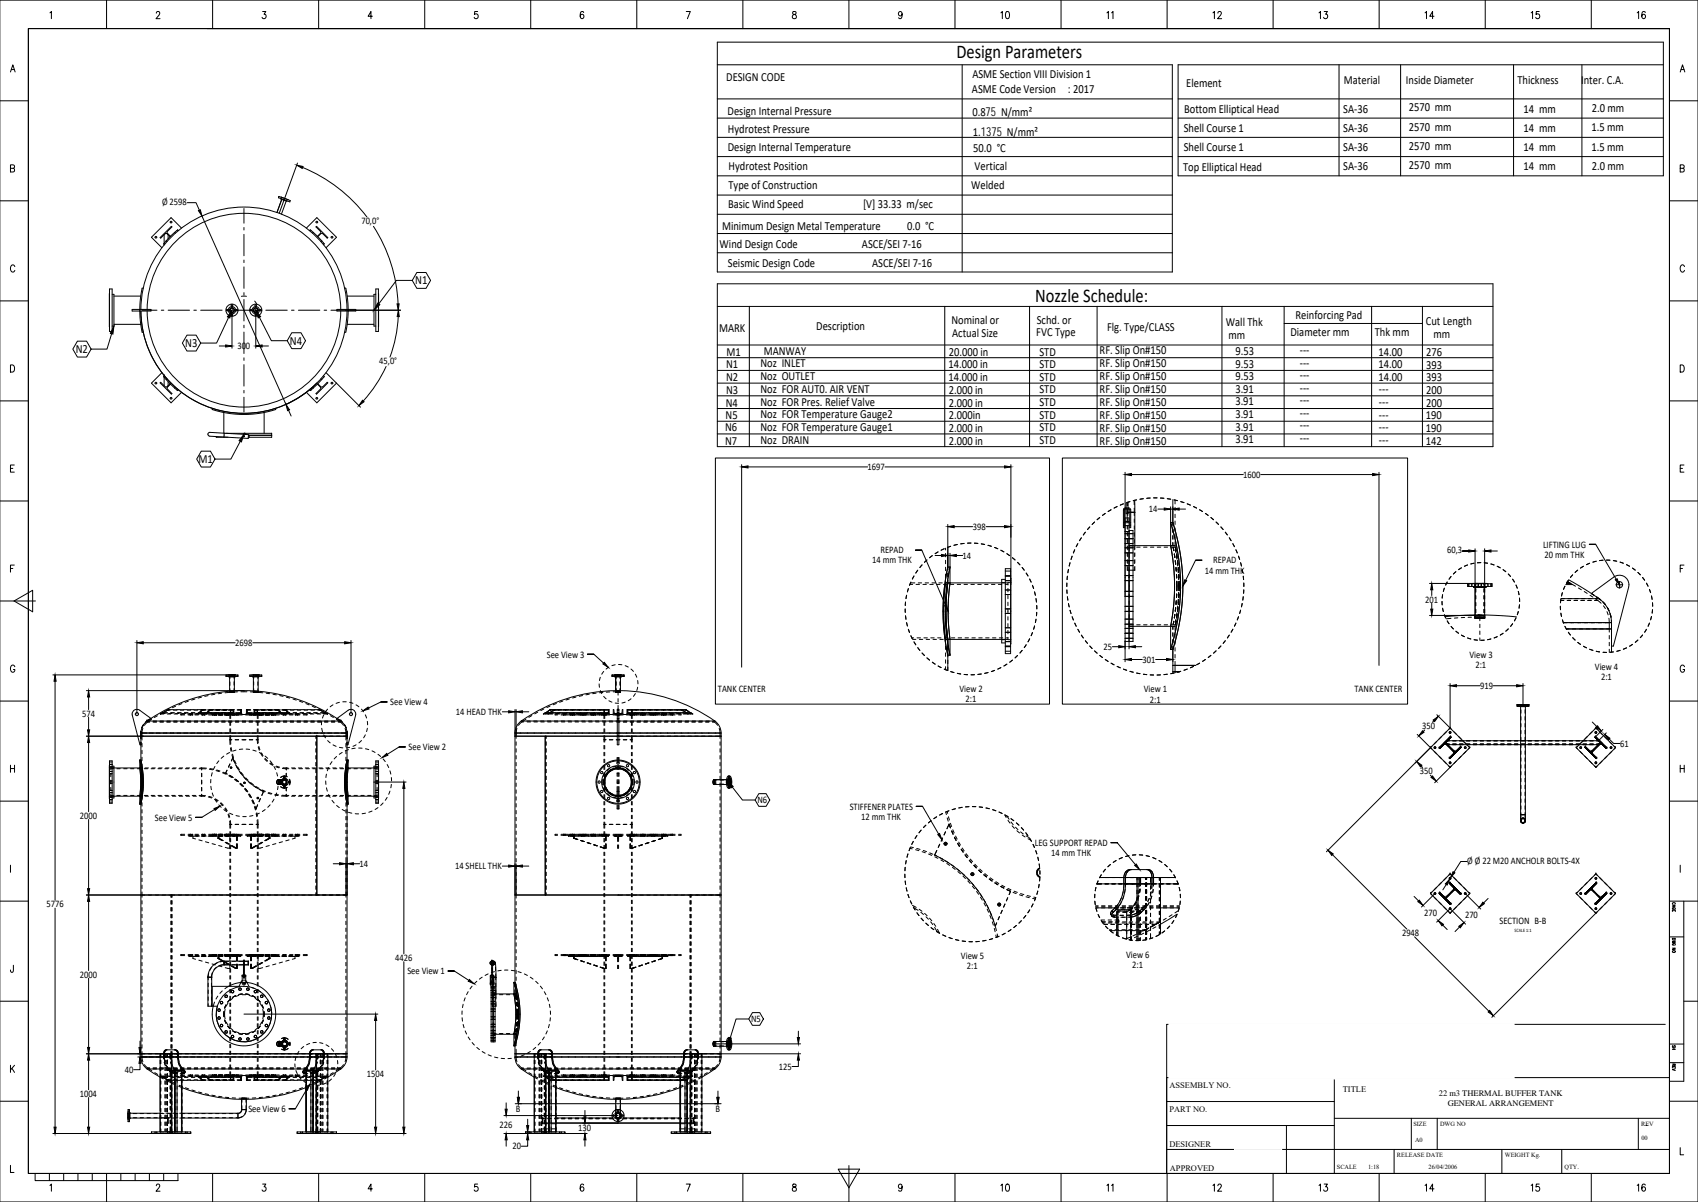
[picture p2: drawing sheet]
<svg xmlns="http://www.w3.org/2000/svg" width="1189mm" height="841mm" viewBox="0 0 1189 841" stroke-linecap="round" stroke-linejoin="round" font-family="sans-serif">
<defs><g id="words">
<g font-size="13.6">
<text x="670" y="41">Design Parameters</text>
<text x="725" y="211">Nozzle Schedule:</text>
</g>
<g font-size="8.8">
<text x="291" y="199">N1</text>
<text x="130" y="243">N3</text>
<text x="203" y="241">N4</text>
<text x="53" y="247">N2</text>
<text x="139" y="324">M1</text>
</g>
<g font-size="8.7">
<text x="508" y="57">DESIGN CODE</text>
<text x="681" y="54">ASME Section VIII Division 1</text>
<text x="941" y="59">Material</text>
<text x="984" y="58">Inside Diameter</text>
<text x="1062" y="58">Thickness</text>
<text x="1107" y="59">Inter. C.A.</text>
<text x="681" y="65">ASME Code Version</text>
<text x="748" y="65">: 2017</text>
<text x="831" y="61">Element</text>
<text x="986" y="78">2570 mm</text>
<text x="509" y="80">Design Internal Pressure</text>
<text x="681" y="81">0.875 N/mm²</text>
<text x="829" y="79">Bottom Elliptical Head</text>
<text x="941" y="79">SA-36</text>
<text x="1067" y="79">14 mm</text>
<text x="1115" y="79">2.0 mm</text>
<text x="510" y="93">Hydrotest Pressure</text>
<text x="681" y="95">1.1375 N/mm²</text>
<text x="829" y="92">Shell Course 1</text>
<text x="941" y="92">SA-36</text>
<text x="986" y="91">2570 mm</text>
<text x="1067" y="92">14 mm</text>
<text x="1114" y="92">1.5 mm</text>
<text x="510" y="106">Design Internal Temperature</text>
<text x="681" y="107">50.0 °C</text>
<text x="829" y="106">Shell Course 1</text>
<text x="941" y="106">SA-36</text>
<text x="986" y="105">2570 mm</text>
<text x="1067" y="106">14 mm</text>
<text x="1114" y="105">1.5 mm</text>
<text x="510" y="119">Hydrotest Position</text>
<text x="682" y="119">Vertical</text>
<text x="828" y="119">Top Elliptical Head</text>
<text x="941" y="119">SA-36</text>
<text x="986" y="118">2570 mm</text>
<text x="1067" y="119">14 mm</text>
<text x="1115" y="119">2.0 mm</text>
<text x="510" y="132">Type of Construction</text>
<text x="680" y="132">Welded</text>
<text x="510" y="146">Basic Wind Speed</text>
<text x="604" y="146">[V] 33.33 m/sec</text>
<text x="506" y="161">Minimum Design Metal Temperature</text>
<text x="635" y="161">0.0 °C</text>
<text x="504" y="173">Wind Design Code</text>
<text x="603" y="173">ASCE/SEI 7-16</text>
<text x="510" y="187">Seismic Design Code</text>
<text x="611" y="187">ASCE/SEI 7-16</text>
<text x="666" y="227">Nominal or</text>
<text x="726" y="226">Schd. or</text>
<text x="907" y="223">Reinforcing Pad</text>
<text x="998" y="228">Cut Length</text>
<text x="503" y="232">MARK</text>
<text x="572" y="231">Description</text>
<text x="775" y="231">Flg. Type/CLASS</text>
<text x="858" y="228">Wall Thk</text>
<text x="667" y="236">Actual Size</text>
<text x="726" y="235">FVC Type</text>
<text x="860" y="237">mm</text>
<text x="904" y="235">Diameter mm</text>
<text x="963" y="235">Thk mm</text>
<text x="1004" y="237">mm</text>
<text x="509" y="249">M1</text>
<text x="535" y="248">MANWAY</text>
<text x="664" y="249">20.000 in</text>
<text x="728" y="249">STD</text>
<text x="770" y="247">RF. Slip On#150</text>
<text x="865" y="248">9.53</text>
<text x="910" y="248">---</text>
<text x="965" y="249">14.00</text>
<text x="999" y="249">276</text>
<text x="508" y="257">N1</text>
<text x="532" y="257">Noz INLET</text>
<text x="664" y="258">14.000 in</text>
<text x="728" y="258">STD</text>
<text x="770" y="257">RF. Slip On#150</text>
<text x="865" y="257">9.53</text>
<text x="910" y="256">---</text>
<text x="965" y="258">14.00</text>
<text x="999" y="258">393</text>
<text x="508" y="267">N2</text>
<text x="532" y="266">Noz OUTLET</text>
<text x="664" y="267">14.000 in</text>
<text x="728" y="266">STD</text>
<text x="770" y="266">RF. Slip On#150</text>
<text x="865" y="266">9.53</text>
<text x="910" y="265">---</text>
<text x="965" y="266">14.00</text>
<text x="999" y="267">393</text>
<text x="508" y="275">N3</text>
<text x="532" y="275">Noz FOR AUT0. AIR VENT</text>
<text x="664" y="276">2.000 in</text>
<text x="728" y="275">STD</text>
<text x="770" y="275">RF. Slip On#150</text>
<text x="865" y="275">3.91</text>
<text x="910" y="274">---</text>
<text x="965" y="275">---</text>
<text x="999" y="276">200</text>
<text x="508" y="284">N4</text>
<text x="532" y="284">Noz FOR Pres. Relief Valve</text>
<text x="664" y="284">2.000 in</text>
<text x="728" y="284">STD</text>
<text x="770" y="284">RF. Slip On#150</text>
<text x="865" y="284">3.91</text>
<text x="910" y="283">---</text>
<text x="965" y="284">---</text>
<text x="999" y="285">200</text>
<text x="508" y="293">N5</text>
<text x="532" y="293">Noz FOR Temperature Gauge2</text>
<text x="664" y="293">2.000in</text>
<text x="728" y="293">STD</text>
<text x="770" y="293">RF. Slip On#150</text>
<text x="865" y="293">3.91</text>
<text x="910" y="292">---</text>
<text x="965" y="293">---</text>
<text x="998" y="293">190</text>
<text x="508" y="302">N6</text>
<text x="532" y="302">Noz FOR Temperature Gauge1</text>
<text x="664" y="302">2.000 in</text>
<text x="728" y="302">STD</text>
<text x="770" y="303">RF. Slip On#150</text>
<text x="865" y="301">3.91</text>
<text x="910" y="300">---</text>
<text x="965" y="302">---</text>
<text x="998" y="302">190</text>
<text x="508" y="311">N7</text>
<text x="532" y="310">Noz DRAIN</text>
<text x="664" y="311">2.000 in</text>
<text x="728" y="311">STD</text>
<text x="770" y="312">RF. Slip On#150</text>
<text x="865" y="310">3.91</text>
<text x="910" y="309">---</text>
<text x="965" y="310">---</text>
<text x="998" y="311">142</text>
</g>
<g font-size="7">
<text x="113" y="144">Ø 2598</text>
<text x="253" y="157">70,0°</text>
<text x="166" y="244">300</text>
<text x="266" y="255">45,0°</text>
<text x="607" y="329">1697</text>
<text x="870" y="334">1600</text>
<text x="804" y="358">14</text>
<text x="681" y="371">398</text>
<text x="1080" y="383">LIFTING LUG</text>
<text x="616" y="387">REPAD</text>
<text x="1013" y="387">60,3</text>
<text x="611" y="394">14 mm THK</text>
<text x="674" y="391">14</text>
<text x="849" y="394">REPAD</text>
<text x="1081" y="390">20 mm THK</text>
<text x="844" y="401">14 mm THK</text>
<text x="998" y="422">201</text>
<text x="165" y="452">2698</text>
<text x="773" y="455">25</text>
<text x="383" y="460">See View 3</text>
<text x="1029" y="460">View 3</text>
<text x="800" y="464">301</text>
<text x="1033" y="467">2:1</text>
<text x="1117" y="469">View 4</text>
<text x="1121" y="476">2:1</text>
<text x="503" y="484">TANK CENTER</text>
<text x="672" y="484">View 2</text>
<text x="801" y="484">View 1</text>
<text x="948" y="484">TANK CENTER</text>
<text x="1036" y="482">919</text>
<text x="676" y="491">2:1</text>
<text x="805" y="492">2:1</text>
<text x="273" y="493">See View 4</text>
<text x="57" y="501">574</text>
<text x="319" y="500">14 HEAD THK</text>
<text x="996" y="510">350</text>
<text x="286" y="525">See View 2</text>
<text x="1134" y="522">61</text>
<text x="994" y="542">350</text>
<text x="530" y="562">N6</text>
<text x="595" y="566">STIFFENER PLATES</text>
<text x="56" y="573">2000</text>
<text x="109" y="574">See View 5</text>
<text x="603" y="574">12 mm THK</text>
<text x="725" y="592">LEG SUPPORT REPAD</text>
<text x="736" y="599">14 mm THK</text>
<text x="1027" y="605">Ø Ø 22 M20 ANCHOLR BOLTS-4X</text>
<text x="252" y="607">14</text>
<text x="319" y="608">14 SHELL THK</text>
<text x="33" y="635">5776</text>
<text x="997" y="641">270</text>
<text x="1026" y="642">270</text>
<text x="1050" y="646">SECTION B-B</text>
<text x="982" y="655">2948</text>
<text x="673" y="671">View 5</text>
<text x="788" y="670">View 6</text>
<text x="277" y="672">4426</text>
<text x="793" y="677">2:1</text>
<text x="56" y="684">2000</text>
<text x="285" y="682">See View 1</text>
<text x="677" y="678">2:1</text>
<text x="526" y="715">N5</text>
<text x="545" y="748">125</text>
<text x="87" y="751">40</text>
<text x="257" y="754">1504</text>
<text x="56" y="767">1004</text>
<text x="174" y="778">See View 6</text>
<text x="361" y="778">B</text>
<text x="501" y="778">B</text>
<text x="350" y="789">226</text>
<text x="405" y="792">130</text>
<text x="359" y="804">20</text>
</g>
<g font-size="5.9">
<text x="819" y="761">ASSEMBLY NO.</text>
<text x="940" y="764">TITLE</text>
<text x="1007" y="767">22 m3</text>
<text x="1024" y="767">THERMAL BUFFER TANK</text>
<text x="1014" y="774">GENERAL ARRANGEMENT</text>
<text x="819" y="778">PART NO.</text>
<text x="819" y="802">DESIGNER</text>
<text x="819" y="819">APPROVED</text>
</g>
<g font-size="4.4">
<text x="990" y="788">SIZE</text>
<text x="1008" y="788">DWG NO</text>
<text x="1149" y="788">REV</text>
<text x="1149" y="798">00</text>
<text x="991" y="799">A0</text>
<text x="978" y="809">RELEASE DATE</text>
<text x="1054" y="809">WEIGHT Kg.</text>
<text x="936" y="818">SCALE</text>
<text x="958" y="818">1:18</text>
<text x="1000" y="818">26/04/2006</text>
<text x="1095" y="818">QTY.</text>
</g>
<text font-size="3.5" x="1060" y="652">SCALE 1:1</text>
</g></defs>
<g fill="#000" stroke="#000" stroke-width=".7">
<path d="M208 116h4v2zM139 147h1l1 4zM264 212l2 1-4 4zM278 213h1v4zM80 228l-1 6-2-1zM162 217l-1 5h-2zM179 217l3 5h-1zM279 217l1 5-2-1zM158 241l4 1-4 1zM179 242l5-1v2zM200 283l3 4h-2zM254 280l1 1-4 3z"/>
<path d="M171 304l-2 5-2-1zM519 327l5-1v1zM703 326l5 1h-5zM788 332l4-1v2zM961 331l5 1-5 1zM815 355l5 1-5 1zM821 356l5-1v2zM664 368h4v1zM703 368h5l-5 1zM659 388l5 1h-5zM665 389l5-1v1zM1028 385l5 1h-5z"/>
<path d="M1039 386l5-1v1zM829 406h2l-3 4zM1002 408l1 5h-1zM1131 406l1-1 2 4zM661 424l2-1 1 5zM1002 426h1l-1 5zM96 450l4-1v1zM241 449l5 1h-5zM783 452h5l-5 1zM791 452h4v1zM39 472v5h-1zM423 463l3 4-4-2z"/>
<path d="M788 461h4v1zM817 461h4l-4 1zM1015 480l5-1v2zM62 483l1 5h-2zM254 497l4-2v1zM356 497l5 1-5 1zM361 498l5-1v2zM1062 479l4 1-4 1zM62 515l1 5h-2zM61 511h2l-1 4zM996 511l1 1-4 3zM1003 504l4-3-3 4z"/>
<path d="M1117 509l2-1 2 3zM1124 514l3 3-1 1zM267 530l4-3 1 1zM992 533l4 2-2 1zM283 547v5h-1zM510 547l3 3-1 1zM1002 544l1-1 3 4zM150 566l4-2-3 3zM657 584l1-1 1 4zM930 595l3 2-1 2zM238 604h4l-4 1zM243 604h4v1z"/>
<path d="M356 605l5 1-5 1zM361 606l5-1v2zM794 605h2l2 3zM1015 615l-2 4-1-1zM1017 610l2 1-3 3zM62 626l1 5h-2zM61 622h2l-1 4zM993 631l1-1 2 4zM1038 631l1 1-3 3zM1007 644l4 3-1 1zM1021 648l4-2-3 3zM329 685l3 3-4-1z"/>
<path d="M263 710l1 4h-2zM1042 708l1-1 3 4zM61 733h2l-1 4zM97 733h2l-1 4zM511 726h1l-2 4zM558 726h2l-1 4zM62 737l1 5h-2zM98 740l1 4h-2zM559 737l1 5h-2zM217 759l-2 4-1-1zM354 776h1l-1 5zM362 768h2l-1 4z"/>
<path d="M502 768h1v4zM38 789h1v4zM61 789h2l-1 4zM262 789h2l-1 4zM282 789h1v4zM354 793l1 5h-1zM369 788h1l-1 4zM369 793l1 5h-1zM410 793v5h-1zM409 781h1v5z"/>
</g>
<g fill="none" stroke="#000" stroke-width=".7">
<path d="M208 114l-13 35M212 117a108 108 0 0 1 45 35M195 137l8 3v1l-8-3zM197 138l5 2M197 138h.1M197 139l4 2M197 140l-3 9M127 160l-7-8-14 14 7 7M131 142h6l3 5M141 151l59 132a72 72 0 0 0 22-15 72 72 0 0 1-79 16 72 72 0 0 1-44-66 72 72 0 0 0 72 71 72 72 0 0 0 72-71M171 146v10M171 159v2"/>
<path d="M200 141l-3 9M214 160l8-8 14 14-8 7M261 158a108 108 0 0 1 18 55M112 166l8-8v1l-3 4 2 3-3-3-3 4zM115 164v6M115 171h.1M117 169h-1l-1 1v1M117 164h1v3M122 163l-6 5M122 163h1M125 161h-1l-2 2M171 164v15"/>
<path d="M217 161l2 2M219 163l6 5M219 163h.1M222 165l3-2-4-4 1-1 8 8-1 1-4-4-2 3M225 169l2 1v1M171 182v2M171 187v15M289 196h-11l-13 17M292 191h6l3 5-3 6h-6l-3-6zM77 206h.1M77 202h2v30h-2zM79 206h1v22h-1"/>
<path d="M80 207h19M93 216h13v2h-13zM99 216a72 72 0 0 1 72-71 72 72 0 0 1 72 71M100 217h10M100 202l-1 4-1 12 1 12v2h1M103 216a68 68 0 0 1 68-67 68 68 0 0 1 68 67M103 218a68 68 0 0 0 68 67 68 68 0 0 0 68-67M113 217h2M118 217h15M136 217h2M141 217h15M159 217h1"/>
<path d="M162 216v2M162 215a1.7 1.7 0 0 1 2 2 1.7 1.7 0 0 1-2 2M162 215a1.7 1.7 0 0 0-1 2 1.7 1.7 0 0 0 1 2M162 217v27M163 217h15M169 207h4M171 205v2M171 210v15M177 217a1.7 1.7 0 0 1 2-2 1.7 1.7 0 0 1 2 2M177 217a1.7 1.7 0 0 0 2 2 1.7 1.7 0 0 0 2-2M178 211l2 2M179 217v27"/>
<path d="M180 216v2zM181 217h2M186 217h15M204 217h2M209 217h15M227 217h2M232 217h48M236 216h13v2h-13zM241 202h1l1 4 1 10-1 12-1 4h-1M243 207h19M263 202h2v30h-2zM263 206h-1v22h1"/>
<path d="M265 206h.1M54 239h7l3 5-3 6h-7l-3-6zM77 229h.1M78 233l-3 11h-11M80 227h19M131 234h6l4 6-4 6h-6l-3-6zM160 222l-8 18h-11M171 228v1M171 232v15M182 222l8 16h11M204 233h7l3 5-3 6h-7l-3-6zM243 227h19"/>
<path d="M265 229h.1M279 221a94 94 0 0 1-6 29M154 242h4M171 250v2M171 255v15M184 242h4M270 256a94 94 0 0 1-16 25M113 261l-7 7 14 14 7-8M115 263h.1M115 264v6M115 263l1 3M116 266l6 5"/>
<path d="M117 265l-1 1M118 267v3M119 268l-2 4 3 3v1l-8-8 1-1 3 4 3-2M122 271l2 2h1M123 271h-1M171 273v2M171 278v10M219 271h.1M219 271l-2 2M223 269l2 2 4-4 1 1-8 8-1-1 4-3-3-3M225 265v1M225 266l-6 5"/>
<path d="M227 263v1l-2 2M228 261l8 7M236 268l16 17M236 268l-14 14-8-8M149 286v1l8 2 14 1 13-1 9-2v-1M157 289v14M185 289v14M202 287l2 4M141 316h6l4 5-4 6h-6l-3-6zM151 305v1h9M157 303h-10a1.3 1.3 0 0 0-1 1 1.3 1.3 0 0 0 1 1l10 1M157 303l17 1v3l-17-1"/>
<path d="M157 303v3M158 303h32v3h-16M168 309l-6 12h-11M170 307h.1M171 305h.1M171 306h.1M171 303v1M172 304h.1M174 305h16M174 305v1M519 325v142M524 327h83"/>
<path d="M620 327h83M708 325v126M788 330v133M792 332h78M883 332h78M966 330v136M774 359l-2 2M778 357l-2 1M782 354l-2 2M787 353h-3M788 355l-1 2v12v-12l1-1M788 355h3l1 1v13h-1v-13h-3"/>
<path d="M789 352v2M789 356v3M789 359h6M789 359v6M790 351v3M790 356v5M790 351v8h-2v-7M791 351l-2 1M794 350v3M794 356v5M794 350l1 9M795 359v25"/>
<path d="M796 350h-3M801 349h-3M805 348l-2 1M808 348h2M811 356h4M812 348l3 1M817 349h3M820 355v27l1 12 1 14v15l-2 15v16M821 350v18M822 350h2M823 350v3M823 355v2"/>
<path d="M823 360v2M826 356h4M827 351l2 1M831 353h2M836 354l2 2M840 357l2 1M844 359l2 2M664 367v32M668 368h13M680 380h-3M690 368h13M757 376l-1 2"/>
<path d="M760 372l-2 2M763 369l-2 2M766 365l-1 2M770 362l-2 2M787 366h.1M787 368h.1M788 372h3M788 377h5M788 368h3M788 362h3v92M788 365h3M788 373h5"/>
<path d="M788 366h3M789 368v2M789 372v3M789 377v3M790 363v3M790 368v2M790 373v2M790 378v2M791 371h2v78h-5M791 366h1M791 368h1M794 363v3"/>
<path d="M794 368v2M794 373v2M794 378v2M821 366l5 21 2 11v12M821 366h-1l3 11 2 12 1 14 1 10-1 10-2 11-4 20M821 366l5 21 2 12v11M821 370v2M821 375v2M821 380v2M823 379v4h-3M823 365v2M823 369v3"/>
<path d="M823 374v3M848 362l2 2M851 365l2 2M855 369l1 1M858 372l1 2M861 376l1 2M643 399l-2 2M645 385h-4h4l17 39M646 395l-2 2M649 392l-2 1M653 389l-2 1M655 389h4"/>
<path d="M657 386l-2 1M661 384l-2 1M662 384v1M662 387v3M662 392v2M662 397v2M664 397h1l-2 16-1 17 1 14 2 14h-1l-1-5-2-11-1-11 1-18zM665 387v21M666 382l-3 1M670 389h4M670 381l-2 1M675 380l-2 1"/>
<path d="M682 380h3M687 381h2M692 382h2M696 383l3 1M701 385l2 1M704 398h4v59h-4zM704 400h4M705 387l2 2M709 390l2 2M712 393l2 2M716 397l1 2M748 398v3"/>
<path d="M749 394v2M751 389l-1 2M752 385v2M755 380l-1 3M788 380h5M788 387h5M788 396h5M788 383h5M788 392h5M789 382v2M789 387v2M789 392v2"/>
<path d="M789 396v3h6v-3M790 382v3M790 387v3M790 392v2M790 397v2M791 382h32M791 383h2M794 382v3M794 387v3M794 392v2M794 397v2M795 387v2"/>
<path d="M795 392v2M796 383h2M801 383h2M805 383h3M810 383h3M815 383h2M821 382h2M821 383l1 2zM822 388l1 2zM823 392v3zM823 383v2zM823 384v2z"/>
<path d="M823 397l1 3M823 397l1 2M824 389v2M824 388v2zM824 394l1 2M824 392l1 3zM825 398v3M825 397v2M825 397v3M837 392h5h-5l-7 14M863 380l1 3M865 385l1 2"/>
<path d="M867 389l1 2M869 394v2M870 398v3M1023 397l-2 2M1028 395l-3 1M1028 386h-4h9M1032 394l-2 1M1033 384v48M1037 394h-3M1039 394h3M1039 384v48M1044 395h2"/>
<path d="M1044 386h4M1048 396l2 1M1052 399l2 1M1105 399l-2 2M1109 396l-2 1M1113 394l-2 1M1117 381h-4h4l15 24M1118 393h-3M1122 392h-2M1125 392h2M1130 392l2 1M1134 393l3 1"/>
<path d="M1139 395l2 1M1143 397l2 2M635 416l-1 3M636 412l-1 2M637 409h2M637 408h4M638 407l-1 3M640 403l-1 2M641 409h3M643 408h2M646 409h3M648 408h2"/>
<path d="M651 409h2M653 408h2M656 409h2M657 408h3M661 409h2M662 408h44v1M662 408l-1 20 1 19M662 402v2M662 406v2M664 406l-2 22M664 401v3M665 408l-1 20"/>
<path d="M665 409h3M670 409h3M675 409h2M680 409h2M685 409h2M689 409h3M694 409h3M699 409h2M701 408h2M704 409h2M704 405h-3v45h3M704 403h4"/>
<path d="M704 406h4M704 416h4M704 413h4M706 412v2M706 417v2M706 408h2M708 405h.1M718 401l2 2M721 405l1 2M723 410l1 2M724 414l1 2M725 419l1 2"/>
<path d="M747 408v2M747 413v2M747 403v3M747 418l1 2M788 406h5M788 417h5M788 403h5M788 414h5M824 402v2M824 416v2M824 407v3M824 410v3"/>
<path d="M825 419v3M825 403v2M825 415v2M825 402v2M825 408v4M825 416v2M825 407l1 3M826 407v3M826 410l-1 3M826 410v3M828 410v12l-2 11-5 21M828 410v11l-2 12-5 21"/>
<path d="M870 403l1 3M870 418v2M871 408v2M871 413v2M1001 408h40M1002 413v4M1010 416v2M1011 412v2M1013 407l-1 2M1016 403l-1 2M1019 400l-1 2M1028 408h17v2h-17z"/>
<path d="M1028 408v2M1030 408v2M1031 408h.1M1032 410v1h8v-1M1033 408v2M1033 412v2M1033 417v2M1035 408v2M1037 408v2M1039 408v2M1039 412v2M1039 417v2"/>
<path d="M1042 408v2M1044 408v2M1056 402l2 1M1059 405l1 2M1061 409l1 3M1063 414l1 2M1064 418v3M1093 419v3M1093 419h27M1094 415l-1 2M1096 410l-1 2M1096 409h5l2 1"/>
<path d="M1097 408h3M1097 407l3 1M1098 406l-1 2M1098 406l16 9M1099 408l-2-1 4 2M1101 402l-1 2M1105 411l2 2M1109 414l2 1M1113 417l2 1M1114 415l2 1M1114 415l6 4M1117 419l2 1"/>
<path d="M1118 418l2 1M1120 419a20 20 0 0 1 8 17M1120 419l1 1M1132 409h4M1134 407v4M1140 411a7 7 0 0 0-2-7 7 7 0 0 0-8 0l-16 11M1140 411l-10 41h-2M1147 401l1 1M1150 404l1 2M1153 408l1 2M1155 412l1 3M1156 417l1 2"/>
<path d="M634 426v2M634 421v3M634 431v2M635 436v2M662 428l2 19M664 428l1 19M704 426h4M704 429h4M704 439h4M706 421v3M706 426v3M706 431v3"/>
<path d="M706 436v3M724 438v2M725 433v3M726 428v3M726 424v2M748 422l1 3M749 427l1 2M751 432l1 2M752 436l2 2M788 428h5M788 437h5M788 424h5"/>
<path d="M788 433h5M788 440h5M791 438h32M791 437h2M796 437h2M801 437h2M805 437h3M810 437h3M815 437h2M820 437h3v4M821 438v2M821 438h2"/>
<path d="M822 435l-1 2zM823 430l-1 2zM823 425v3zM823 434v2zM823 435v2zM824 420l-1 3 1-2M824 429v2M824 430v2zM825 424l-1 2M825 425l-1 3zM825 420v3v-2M865 436l-1 2"/>
<path d="M867 432l-1 2M869 427l-1 2M870 422l-1 3M1001 431h35M1002 422v4M1010 421v2M1010 426l1 2M1011 430l1 2M1013 434l2 2M1016 433h-3M1016 438l2 2M1021 432h-3"/>
<path d="M1025 432h-2M1030 432h-2M1033 432h3M1033 431h7M1033 432l3 1M1033 431h.1M1033 422v2M1033 426v3M1033 431v1M1036 432h-3M1036 431h-3M1036 432h3"/>
<path d="M1036 431h4M1036 430l26 2M1036 430l-24 1M1036 432h4M1036 430v1M1036 430h-1M1036 433v1M1036 437v2M1037 430l-1 1M1039 422v2M1039 426v3M1039 431v1"/>
<path d="M1039 432l-3 1M1040 432l-4 1M1040 431v1M1059 436l-1 2M1061 432l-1 2M1063 428l-1 2M1064 423v3M1092 424l1 3M1093 420h2M1093 429v2M1094 434l1 2M1095 436h33"/>
<path d="M1096 438l1 2M1097 420h3M1102 420h2M1107 420h2M1112 420h2M1116 420h3M1119 420l2 2M1122 421l2 2M1123 424l1 2M1125 428l1 2M1125 425l1 2M1126 433l1 9"/>
<path d="M1127 429l1 3M1128 434v2M1128 436v20M1155 436l-1 2M1156 431v3M1157 422v2M1157 427v2M96 448v52M100 450h65M177 450h64M246 448v52M416 458h-5h5l7 6"/>
<path d="M636 440l1 3M638 445l1 2M638 446h2M639 447h2M640 449l1 2M642 446h2M643 453l1 2M644 447h2M646 457l1 2M647 446h2M648 447h3M652 446h2"/>
<path d="M653 447h3M656 446h3M658 447h2M661 446h3M662 447v3M662 452v2M662 457v2M664 447v22M665 447v11M666 446h2M671 446h2M676 446h2"/>
<path d="M680 446h3M685 446h3M690 446h2M695 446h2M700 446h2M701 448h2M704 442h4M704 452h4M704 456h4M704 449h4M704 446h2M706 446v1h-44"/>
<path d="M706 441v2M706 448h2M712 459l-1 1M716 455l-2 2M718 451l-1 2M721 447l-1 2M723 443l-1 2M755 440l1 2M757 444l2 2M760 448l1 2M763 452l2 2M766 455l2 2"/>
<path d="M770 459l2 1M779 452h4M788 443h5M788 447h5M795 452h4M820 454h1M821 443v2M821 448v2M821 452v18M823 444v2M823 448v3M823 453v3"/>
<path d="M823 458v2M848 459l-2 1M851 455l-1 2M855 452l-2 2M858 448l-2 2M861 444l-2 2M863 440l-1 2M1019 442l2 1M1023 444l2 1M1028 446l2 1M1032 448h2M1036 442v2"/>
<path d="M1036 446v2M1039 448h-2M1044 447l-2 1M1048 445l-2 1M1052 443l-2 1M1056 440l-2 2M1097 440h31M1098 442l2 2M1101 446l2 2M1105 449l2 2M1109 452l2 1M1113 454l2 1"/>
<path d="M1118 456h2M1122 456h3M1127 445v2M1127 449v3M1127 454v2M1130 456h-3M1134 455l-2 1M1139 453l-2 1M1143 451l-2 1M1147 448l-2 1M1150 444l-2 2M1153 440l-1 2"/>
<path d="M37 472h130v1h-9v-1M39 477v153M159 472v1M160 472v1M160 472h.1M161 472v12M161 472v3M161 477v3M162 472v1M163 472v1M164 472v3M164 477v2"/>
<path d="M164 472v12M165 473h-5M165 472h.1M165 472v1M166 472v1M175 472h8v1h-8zM175 472v1M176 472v1M177 472h.1M177 473h4M177 472v12M178 472v3"/>
<path d="M178 477v2M179 472v1M180 472v1M181 472v3M181 477v3M181 472v12M182 472h.1M182 472v1M183 472v1M419 479l1 2M420 474v2M423 470l-2 2"/>
<path d="M426 467l-2 1M429 472h8v1h-8zM429 472v1M430 472v1M430 472h.1M431 473h4M431 465l-3 1M431 472v12M431 472v3M431 477v2M432 472v1M433 465h2"/>
<path d="M433 472v1M434 472v3M434 477v2M434 472v12M435 472h.1M436 472v1M437 472v1M438 466l2 1M442 468l1 2M445 472l1 2M446 476l1 3M649 460l2 2"/>
<path d="M653 463l2 2M657 466l2 1M661 468l2 1M662 462v2M662 466v3M666 470l2 1M670 471l3 1M675 472h2M682 472h-2M687 472h-2M692 471h-3M696 469l-2 1"/>
<path d="M701 467l-2 1M705 465l-2 1M709 462l-2 1M774 461l2 2M778 464l2 1M782 466l2 1M787 468l2 1M791 470h2M792 461h8M796 471h2M801 472h2M805 472h3"/>
<path d="M809 461h8M813 472h-3M817 472h-2M821 466h16M821 470v1M821 470h5M822 471h-2M823 463v8M827 470h-3M831 468l-2 1M836 466l-3 1M840 464l-2 1"/>
<path d="M844 461l-2 2M1015 478v31M1020 480h16M1045 480h17M1066 478v16M60 483h111M62 488v8M112 500h3M113 499h3M113 499l-1 1M114 499h3M114 499h-1"/>
<path d="M114 499l-2 1M114 498l-2 2M117 500h3M118 497l-4 2M118 497h1M118 499h2M118 497h.1M118 497h3M118 497h-2M119 496l-3 1M120 499h2M121 497h3"/>
<path d="M122 500h2M123 499h2M123 494l-2 1M124 497h2M124 499h3M126 497h3M127 492l-2 1M128 499h2M129 497h2M129 499h3M129 500h-2h2M131 497h2"/>
<path d="M132 500h2M132 491h-2M132 499h3M133 500h.1M133 497h3M134 499v1M134 499h2M135 500h.1M136 497h2M136 500h15M136 489l-2 1M137 499h8"/>
<path d="M138 497h6M139 499h25M140 499l2-2-3 3M141 497h3M141 488h-2M141 500h3M142 500h.1M142 499v1M143 499v1M143 500h.1M145 497h4M146 487h-3"/>
<path d="M147 497h3M147 497l-3 2M147 497l-3 3M148 499h2M149 500h.1M150 500h.1M150 497h4M150 486h-2M150 499v1M151 499v1M151 500h.1M151 499v1h-5"/>
<path d="M151 497h4M152 500h.1M152 499l3 1M153 500h3h-3M153 500h.1M153 499v1M154 500h.1M154 499v1M155 500h.1M155 497h4M155 485h-2M156 499v1"/>
<path d="M156 500h.1M156 497h3M157 499h3v1M157 500h.1M158 499l3 1M158 500h.1M158 499v1M159 500h.1M159 499v1M160 497h4M160 499v1M160 500h.1"/>
<path d="M161 484l-3 1M161 497h3M161 499v4M161 500h1M161 482v2M161 484h.1M161 497v2M161 500v3M162 497v3M162 499v1M162 499h2M162 500h.1"/>
<path d="M162 500h4h-4M162 484h-1M163 499v1M163 500h.1M163 497v3M163 497h1M164 497v2M164 500h.1M164 499v1M164 484h.1M164 484h-2M164 482v2"/>
<path d="M164 483l-3 1a118 118 0 0 0-55 19M164 483v1M164 484h-3M165 500h2M165 499h3M166 499v1M166 497h3M166 484h-2M166 500h.1M167 497h2M167 500h.1M167 500h3"/>
<path d="M168 499l-1 1M169 497l-1 2M169 497h.1M169 497v3M169 500h3M171 483l10 1a119 119 0 0 1 55 19M171 483h-7M172 500h2M173 497h.1M173 484h-4M173 497h3M173 497v2"/>
<path d="M173 499l2 1M173 499h4M175 500h2M175 500h.1M175 497h-2v3M175 484h2M176 499v1M176 500h.1M177 500h.1M177 499h3M177 484h4M177 484h1"/>
<path d="M177 497h4M178 482v2M178 484h3M178 500h.1M178 497h4M178 499v1M178 499h25M178 497v2M178 497h.1M178 497v3M179 500h.1M179 499v1"/>
<path d="M179 500h-3h3M179 500h2M180 500h.1M180 499v1M180 499v-2v6M181 484h.1M181 482v2M181 499v4M181 484l3 1M181 500h.1M182 500h.1M182 499v1"/>
<path d="M182 499h3M182 497h3M183 499v1M183 497h4M183 500h.1M184 500h.1M184 499l-3 1M186 500h.1M186 499v1M186 485h3M187 500h.1M187 497h3"/>
<path d="M187 499v1M188 497h3M188 500h.1M188 499v1M189 500h.1M189 500h-3h3M189 499l-2 1M190 500h.1M190 499v1M190 499l15 1M191 500h.1M191 499v1"/>
<path d="M191 486h2M192 499h2M192 500h.1M192 497h3M192 497h4M193 500h.1M196 487h2M197 499h7M197 497h4M197 497h6M198 499l-4-2 3 3M198 500h.1"/>
<path d="M199 500h.1M199 499v1M200 499v1M200 500h.1M201 488h2M202 499l-2-2 3 3M203 497h3M205 489l2 1M205 499h3M206 497h2M207 500h.1M207 499h2"/>
<path d="M207 499v1M208 500h2M208 499v1M208 497h3M208 500h.1M209 500h.1M210 491h2M210 499h2M211 497h2M212 499h2M212 500h3h-3M213 497h2"/>
<path d="M214 492l2 1M215 499h2M215 497h3M216 499h3M217 500h3M218 497h2M219 494l2 1M220 499h2M220 497h4M221 499h3M222 500h3M223 497h1"/>
<path d="M223 496l2 1M224 497h1M224 497h.1M224 497l4 2M224 499h4M226 499h3M227 500h2M227 498l2 2M228 499l1 1M228 499h1M229 499v1M229 496l-1 2"/>
<path d="M233 493l-2 2M238 491l-3 1M240 491h2M245 491l2 1M249 493l2 2M253 496l2 2M267 491h4h-4l-9 4M352 498h4M361 496v194M361 496v21M366 498h4M377 498l-3 1"/>
<path d="M381 496l-2 1M382 499l-2 1h7M382 499h-1h6M382 499h3M385 499h-1M385 499h4M385 494l-2 1M385 497l-3 2M385 497h8M385 499l-1 1M385 497h-1M385 497h.1"/>
<path d="M389 497l-4 2M389 497h-2M389 499h2M390 492l-3 1M390 499h4M392 500h-3h1M393 500h5M394 499h2M394 497h4M394 491h-2M395 500h.1M395 499h4"/>
<path d="M399 500h4M399 489l-3 1M399 497h4M399 499h2M399 500h.1M399 499h5M400 499v1M400 500h.1M401 500h.1M401 499v1M402 499v1M402 500h.1"/>
<path d="M403 488h-2M403 500h5h-5M403 499h3M403 497h5M404 497h4M404 499h5M406 500h.1M407 500h.1M407 499v1M408 499v1M408 487h-2M408 500h.1"/>
<path d="M408 499h3M408 497h5M409 499v1M409 497h4M409 499h4M409 500h.1M410 500h.1M412 500h-4h4M413 486h-3M413 500h4M413 499h2M413 497h4"/>
<path d="M414 497h3M414 499h4M414 500h.1M414 499v1M415 499v1M415 500h.1M416 500h.1M416 499v1M417 499v1M417 500h.1M417 485h-2M418 500h4"/>
<path d="M418 499h2M418 497h8M418 497h8v3M419 499h7M420 483l1 2M421 500h.1M422 499v1M422 484l-2 1M422 500h.1M423 487l1 2M423 500v3M423 500h1"/>
<path d="M423 500v-3v3M424 500h.1M424 499v1M424 500h-1h4M424 500h3M426 499h-3M426 497v2M426 497h.1M426 490l2 1M427 500h2M427 484h-2M429 500h7"/>
<path d="M429 484h4M431 492h2M431 499v1M431 484h2M431 482v2M432 500h2M432 499v1M432 483h1zM432 499h1M432 497h1M432 496h1v25h-1zM433 500h-4"/>
<path d="M433 484h1M433 484h-2M433 483l-2 1M433 498v3M433 494v2M433 489v2M433 484v2M433 483l1 1M433 500h3M434 499v1M434 484h-1M434 482v2"/>
<path d="M435 499v1M436 497l-1 2h-5l-1-2v3M436 497h.1M436 497v3M436 500h3M438 491l-3 1M439 500h4M439 497h8M439 497v3M439 497h.1M439 497l1 2M439 497h9"/>
<path d="M440 499h3M440 499h7M441 500h-2M441 500h2M441 500h.1M442 499v1M442 489l-2 1M442 499v-2v3M442 500v3M443 500v3M443 500h.1M443 499v1"/>
<path d="M443 500h5M444 500h.1M444 499v1M445 485l-2 2M445 499h3M446 481v2M447 499h5M448 497h4M448 500h5M448 500h.1M449 500h.1M449 499v1"/>
<path d="M450 499v1M450 500h.1M450 499h2M451 500h.1M451 499v1M452 500h.1M452 499h5M453 497h4M453 500h4h-4M455 499h2M456 500h.1M456 499v1"/>
<path d="M457 500h.1M457 499h4M457 499v1M458 497h4M458 499v1h4M458 500h4M458 500h.1M459 499v1M459 500h.1M460 499h2M462 499h4M462 497h4"/>
<path d="M463 497h4M463 500h4M463 500h.1M463 499v1M464 500h.1M464 499v1M464 499h3M465 500h.1M465 499v1M466 499v1M466 500h.1M467 499h4"/>
<path d="M467 497h4M467 497h5M467 500h6M469 499h3M471 500h.1M471 499h5M472 497h8h2M472 497h8M474 500h3h-2M474 499h2M476 499h5M478 497h-1l4 2"/>
<path d="M480 497h.1M480 499l2 1M480 497l3 2M481 499h1M481 499h2M483 499h1h-5M484 499l1 1h-7M1062 493h4M1062 494h4M1062 493v1M1062 493h1zM1062 494h1z"/>
<path d="M1063 493h1v1h-1M1064 493h2M1064 493h.1M1064 494h2zM1064 494h2M1064 494h.1M1065 494h1M1065 493v1M1065 497v2M1065 493h1zM1066 493h.1M1066 494h.1"/>
<path d="M1066 494h2M1066 493v1M1066 494h2zM1066 493h2zM1066 494h1zM1066 493h1zM1066 493h1v1h-1M1066 493h-1v77M1066 493h3M1066 494h5M1066 493h5M1066 493h2v77"/>
<path d="M1066 493h2v1M1068 497v2M1069 493h.1M1070 493h-1v1h1M1070 493h.1M1070 494h.1M1070 493v1M1071 493v1M60 515h183M62 502v9M62 520v48M99 515h.1"/>
<path d="M99 513h.1M99 513h144M99 513v20M99 512v1M100 510l-1 8M100 507l-1 2M103 505a10 10 0 0 0-4 8M103 504l-1 1M103 504h.1M103 504h136M103 505l-2 2M103 505h2"/>
<path d="M106 503l-3 1M106 503l-8-6a3 3 0 0 0-4 0 3 3 0 0 0-1 3l5 21h1M106 503l-3 2M107 505h3M110 501l-2 1M112 505h2M117 505h2M122 505h2M126 505h3M131 505h3M136 505h2M136 500h3"/>
<path d="M141 505h2M146 505h2M150 505h3M155 505h3M158 500h3M160 505h2M161 518v3M161 518h1M161 505v3M161 510v2M161 515v3M161 515l1 6"/>
<path d="M165 518h2M165 505h2M169 518h3M170 505h2M174 505h3M175 518h2M179 505h3M179 518h2M180 515v5M180 505v3M180 510v2M181 518v2"/>
<path d="M181 505v3M181 510v2M181 515v3M181 500h3M184 505h2M189 505h2M190 500h6M194 505h2M198 500h2M198 505h3M203 500h2M203 505h3"/>
<path d="M208 505h2M213 505h2M218 505h2M221 515v2M221 519v2M222 515h.1M222 515v111M222 505h3M225 505v2M225 510l1 2M227 500l-1 2M227 514l1 2"/>
<path d="M227 505h3M229 518l2 2M231 501l2 1M232 505h2M235 503l3 2M236 503l3 1M236 503l8-6a3 3 0 0 1 4 0 3 3 0 0 1 1 3l-5 21h-1M237 505h1M238 505l3 2M239 505a10 10 0 0 1 4 8M239 504l1 1M239 504h.1"/>
<path d="M241 507l1 2M242 510v8M243 512v1M243 515h.1M243 513h.1M243 513v20M253 518l-2 2M256 500l1 2M256 514l-1 2M257 505v2M257 510v2M361 515h144"/>
<path d="M361 519v2M362 510l-1 3M365 505a10 10 0 0 0-4 8h144v227h-144M365 504a119 119 0 0 1 136 0zM365 505l-2 2M365 505h2M368 503l-3 2M369 505h2M372 501l-2 1M374 505h2M379 505h2M382 515v111"/>
<path d="M382 519v2M382 515v2M383 505h3M388 505h3M393 505h2M398 505h2M403 505h2M407 505h3M412 505h3M417 505h2M422 505h2M423 505v3"/>
<path d="M423 510v2M423 515v4M423 518h1M427 518h2M427 505h2M431 518h3M431 505h3M432 500h1M432 503h1M432 501h1M433 503v2M436 518h3"/>
<path d="M436 505h3M441 518h2M441 505h3M442 505v3M442 510v2M442 515v4M443 505v3M443 510v2M443 515v4M446 505h2M451 505h2M456 505h2"/>
<path d="M460 505h3M465 505h3M470 505h2M475 505h2M480 505h2M484 505h3M489 505h3M494 505h2M499 505h1l2 2M501 505a10 10 0 0 1 4 8M504 510v7M504 519v2"/>
<path d="M992 514l10 10M998 511l-2 1M1004 504l-1 1M1006 500l9 9M1009 515l-1 2M1011 520v1v-1M1011 520v1M1011 519v2M1012 519l-1 1M1012 519v1v-1M1012 519v1M1013 518l-1 2"/>
<path d="M1013 520h-1M1013 519v1M1013 519h.1M1013 518l-1 2 1-2v1M1013 519l1-2-1 2M1013 518v1M1013 518h2M1013 518h.1M1013 518h106M1014 517l-1 1M1014 517v1M1014 517v1v-1"/>
<path d="M1015 516l-1 1M1015 517v-1l-1 1M1015 516l-1 2v-1M1015 516v1M1015 517v-1v1M1015 512a.6 .6 0 0 0 0 1M1015 512a.7 .7 0 0 1 1 1 .6 .6 0 0 1-1 0M1015 512h1l-1 1M1015 512v1M1015 509h.1M1015 509l-86 87M1015 509l14 14"/>
<path d="M1015 515l1 1M1015 515h.1M1015 515l-7 8M1015 515v2M1015 515l-1 2M1016 516h-1M1016 516h.1M1016 516l-3 3M1017 518h3M1018 512l2 2M1021 515l2 2M1022 518h2"/>
<path d="M1025 519l1 1M1027 518h2M1032 518h2M1036 518h3M1041 518h3M1046 518h2M1051 518h2M1056 518h2M1060 518h3M1065 501v3M1065 506v3M1065 511v2"/>
<path d="M1065 516v2M1065 518h3M1068 501v3M1068 506v3M1068 511v2M1068 516v2M1070 518h2M1075 518h2M1080 518h2M1084 518h3M1089 518h3M1094 518h2"/>
<path d="M1099 518h2M1104 518h2M1108 519l-2 1M1108 518h3M1111 515l-1 2M1113 518h3M1115 512l-2 2M1115 505l3 3M1117 516h.1M1117 516l3 3M1117 515v2M1117 515l2 3"/>
<path d="M1117 515l8 8M1117 515h.1M1117 516l1 1M1117 512a.6 .6 0 0 0 0 1M1117 512a.7 .7 0 0 1 1 1 .6 .6 0 0 1-1 0M1117 512v1M1117 512h1l-1 1M1117 509h.1M1117 509l-13 14M1117 509l14 14M1118 516v1M1118 516v1v-1"/>
<path d="M1118 518h1M1118 517l1 1M1118 517v-1v2M1119 517v1M1119 518h.1M1119 518l1 1M1119 518v-1l1 2M1120 519l-1-1 1 1M1120 518l1 2M1120 519v1M1120 519h.1M1120 520h.1"/>
<path d="M1120 519l1 1v-1M1121 519v1M1121 519l1 2M1121 520l1 1M1122 520v1M1122 510l-5 6M1123 515l2 2M1124 514l6 6h4M1125 513l-6 5M77 536h.1M77 537h3M77 537h2"/>
<path d="M77 532h2v30h-2zM77 535h2M77 540h2M77 533h2M78 538h1M79 536h1v22h-1M82 538h2M87 538h2M91 538h3M96 538h3M98 532h1v3l1 12-1 11v5h-1M98 537l1 10"/>
<path d="M98 532v5M98 532l1 8 1 7-1 7-1 9M99 537v10M99 536v1M99 537h.1M99 537h-21v2M99 537l1 10M99 520v3M99 525v2M99 530v2M99 535v2M101 538h2"/>
<path d="M102 537h2M106 538h2M106 537h3M111 538h2M111 537h3M115 538h3M116 537h2M120 538h3M121 537h2M125 538h2M126 537h2M130 538h2"/>
<path d="M130 537h3M135 538h2M135 537h3M139 538h5M140 537h1M141 537h4M141 537v2M147 538l2 1M147 538h2M150 536l-1 2M151 539l3 1M152 539h2"/>
<path d="M153 532l-1 2M157 529l-2 2M159 539l-1 2 1 1M161 527l-2 1M161 535l-1 2M161 523l1 3M162 523v2M162 532l1-2 1 3M162 528l1 2M163 528v2M164 533l1 2M164 532l1 2"/>
<path d="M165 535l1 2M165 525l-2 1M166 537l1 2M166 537l2 2M168 540l1 1M170 524h-2M172 524h3M177 525l2 1M181 523l1 2M181 522l1 3M182 527l2 1M183 527l1 2"/>
<path d="M185 531l2 2M186 529l1 2M186 531l1 1M189 534l2 1M189 532l2 2M192 536l1 2M193 536l2 1M193 536l3 1M198 538h4M198 537h2M200 537h2M200 537v2"/>
<path d="M204 537h2M205 538h2M209 537h2M209 538h3M214 537h2M214 538h3M218 537h3M219 538h2M221 524v2M221 529v2M221 533v3M221 538v3"/>
<path d="M223 537h3M224 538h2M228 537h2M229 538h2M230 537l-1 2M232 533l-1 2M233 537h2M233 521l2 1M233 538h3M236 529l-2 2M238 523h2M238 537h2"/>
<path d="M238 538h3M240 526l-2 2M242 537h1M242 537v10M242 520v3M242 525v2M242 530v2M242 535v2M242 537h22v2M243 537l-1 10M243 536v1M243 538h2"/>
<path d="M244 537l-1 10M244 532v5M244 532l-2 8v7l2 16M244 532h-1l-1 3-1 11 1 11 1 6h1M244 525h-2M245 523h-3M248 538h2M249 524h-3M249 521l-2 1M251 523l3 1M253 538h2M256 524l2 1"/>
<path d="M257 538h3M260 525l3 1M262 537h3M262 538h2M263 540h2M263 535h2M263 533h2M263 537h2M263 536h-1v22h1M263 532h2v30h-2zM265 528l2 1M265 536h.1"/>
<path d="M268 531l2 2M271 535l1 2M273 539l1 3M279 523h5h-5l-8 5M361 524v2M361 529v2M361 533v3M361 538v3M382 524v2M382 529v2M382 533v3M382 538v3"/>
<path d="M423 522v2M423 526v3M423 531v3M423 536v2M427 538l-2 1M428 539l-2 1M429 538l-2 1 2-1M429 539l-2 1M431 537h4zM432 536l-3 1M432 537h1M432 534v-4h1v4"/>
<path d="M432 538h1M432 536v2M433 538l-5 1-3 4M433 538a9 9 0 0 1 9 9M433 537l-3 1M433 538h-2M433 530v4M433 536v2M433 538h1M433 537h1M434 536l2 1M436 539l2 1"/>
<path d="M437 538l2 1M438 538l2 1M442 522v2M442 526v3M442 531v3M442 536v2M443 522v2M443 526v3M443 531v3M443 536v2M504 524v2M504 529v2"/>
<path d="M504 533v3M504 538v3M995 536l1 1M1002 523h.1M1002 523l13 14M1004 526l2 1M1005 523a.6 .6 0 0 0-1 0 .7 .7 0 0 0 1 1M1005 523a.6 .6 0 0 1 0 1M1005 523v1M1005 523h-1l1 1M1008 529l1 2M1008 523v1"/>
<path d="M1008 523h.1M1008 524h.1M1009 522l-1 1M1009 522l-1 2M1009 522v1M1009 522v1v-1M1010 521l-1 2M1010 521l-1 1 1-1M1010 521l-1 1M1010 521v1M1011 520l-1 2M1011 520l-1 1"/>
<path d="M1011 533l2 1M1011 521h2M1011 521v-1v1M1011 521l-3 3M1011 521h.1M1012 520v-1v1M1013 521l1 1M1013 521h.1M1013 521l5 5M1013 520l-1 1M1013 520v1M1013 520l5 6"/>
<path d="M1013 520h.1M1013 520h2M1013 521h2M1013 521h106M1014 521l-1 1M1014 521v1M1014 522h.1M1014 536l1 1M1015 522v1M1015 530h.1M1015 530v1M1015 523h.1"/>
<path d="M1015 530v1v-1M1015 531h.1M1015 533a.6 .6 0 0 0 0 1M1015 533a.7 .7 0 0 1 1 1 .6 .6 0 0 1-1 0M1015 533l1 1h-1M1015 533v1M1015 537h.1M1015 523l1 1M1016 530l-1 1M1016 529l-1 2M1016 523v1M1016 529v1"/>
<path d="M1016 529l-1 1M1016 524l2 2M1016 524h.1M1016 524v1M1017 529l-1 1v-1M1017 524v1M1017 528l-1 2M1017 528v1M1017 525h.1M1017 521h3M1017 520h3M1017 525v1"/>
<path d="M1018 525v1M1018 527l-1 2M1018 526v1M1018 527h.1M1018 526h.1M1018 527l-3 3M1018 527v1M1018 528v-2v2M1018 526h1M1019 526l-1 2M1019 527v-1v1M1019 526l-1 1"/>
<path d="M1019 526v1M1019 526h.1M1020 526l-1 1M1020 525l-1 2M1020 525l-1 1M1020 525v1M1021 525l-1 1M1021 524l-1 2M1021 524v1M1021 525v-1v1M1022 524l-1 1M1022 523l-1 2"/>
<path d="M1022 523v1M1022 521h2M1022 520h2M1022 523l-1 1 1-1M1023 523h.1M1023 523l-4 3M1023 523l-1 1M1023 523h-1M1023 523l-8 8M1026 523a.6 .6 0 0 0-1 0 .7 .7 0 0 0 1 1M1026 523a.6 .6 0 0 1 0 1M1026 523h1l-1 1"/>
<path d="M1026 523h-1l1 1M1027 521h2M1027 520h2M1029 523l-25 25M1029 523h.1M1032 521h2M1032 520h2M1036 521h3M1036 520h3M1041 521h3M1041 520h3M1046 521h2"/>
<path d="M1046 520h2M1051 521h2M1051 520h2M1056 521h2M1056 520h2M1060 521h3M1060 520h3M1065 521v2M1065 525v3M1065 530v3M1065 535v2M1065 540v2"/>
<path d="M1065 521h3M1065 520h3M1068 521v2M1068 525v3M1068 530v3M1068 535v2M1068 540v2M1070 521h2M1070 520h2M1075 521h2M1075 520h2M1080 521h2"/>
<path d="M1080 520h2M1084 521h3M1084 520h3M1089 521h3M1089 520h3M1094 521h2M1094 520h2M1099 521h2M1099 520h2M1104 521h2M1104 520h2M1104 523h.1"/>
<path d="M1104 523l13 14M1107 523a.6 .6 0 0 0-1 0 .7 .7 0 0 0 1 1M1107 523a.6 .6 0 0 1 0 1M1107 523h-1l1 1M1107 523v1M1108 521h3M1108 520h3M1110 523h.1M1110 523l8 8M1110 523v1M1110 523l1 1M1110 523l3 3"/>
<path d="M1111 524l-1-1 1 1M1111 523v1M1111 523v2v-1M1111 524l1 1M1112 524v1M1112 524v2M1112 525v1M1112 525l1 1M1112 525l1 2M1113 526l1 1M1113 521h3M1113 520h3"/>
<path d="M1113 526h2M1113 526h.1M1114 526v1M1114 526v2M1114 526l1 2M1115 526h.1M1115 526h-1l1 2v-1M1115 528l-1-2 1 2M1115 527v1M1115 526v1M1115 525v1M1115 527l3 3"/>
<path d="M1115 527l1 2M1115 527h.1M1115 528v1M1115 528l1 1M1116 525h-1M1116 528v1M1116 525h.1M1116 524v1M1116 529l1 1M1116 524h.1M1117 524l-2 2M1117 529v1"/>
<path d="M1117 523v1M1117 530l1 1M1117 530v-1v2M1117 523h.1M1117 533a.6 .6 0 0 0 0 1M1117 533a.7 .7 0 0 1 1 1 .6 .6 0 0 1-1 0M1117 533v1M1117 533l1 1h-1M1117 537h.1M1118 531h.1M1118 523h.1M1118 530v1"/>
<path d="M1118 522v1M1118 530h.1M1118 521h1M1118 520h2M1118 522h.1M1119 522h.1M1119 521v1M1119 521h.1M1120 521h-1M1120 520v1M1120 520l-1 1M1120 520l-5 6"/>
<path d="M1120 521h2M1120 521h.1M1120 521l-5 5M1121 520v-1v1M1122 521h.1M1122 521l3 3M1122 533l-2 1M1122 520l-2-1 1 1M1122 520l1 2-1-1M1122 521v-1v1M1122 521l1 1M1123 521v1"/>
<path d="M1123 521l1 2M1123 522v1M1123 522l1 1M1124 522l1 1M1124 522v1M1124 522l1 2M1124 523l1 1M1125 523v1v-1M1125 524h.1M1125 523h.1M1125 523v1M1128 523a.6 .6 0 0 0-1 0 .7 .7 0 0 0 1 1"/>
<path d="M1128 523a.6 .6 0 0 1 1 0 .7 .7 0 0 1-1 1M1128 523h-1l1 1M1128 523h1l-1 1M1131 523h.1M1131 523l-14 14M77 559h.1M77 557h3M77 548h2M77 546h2M77 559h2M77 555h2M77 541h2"/>
<path d="M77 558h2M77 560h2M77 553h2M78 556v1h21M78 541v2M78 546v3M78 551v2M78 557h1M82 557h2M87 557h2M91 557h3M96 557h3"/>
<path d="M98 557v6M99 547l-1 10M99 557v2M99 557h.1M99 547v10M100 547l-1 10M101 557h2M102 557h2M106 557h2M106 557h3M111 557h2M111 557h3"/>
<path d="M115 557h3M116 557h2M120 557h3M121 557h2M125 557h2M126 557h2M130 557h2M130 557h3M135 557h2M135 557h3M139 557h5M140 557h1"/>
<path d="M141 557h2M141 541v2M141 546v3M141 551v2M141 556v1M146 558h2M146 557l3 1M148 545v3M148 550v3M149 541l-1 2M149 555v2M150 559l2 2"/>
<path d="M151 559l2 1M156 541l2 1M156 540l2 1M160 543l2 1M161 542l2 2M161 543l2 1M164 545l2 2M165 545l1 1M165 545l2 2M168 548l2 2M169 541l1 2M169 549l1 1"/>
<path d="M169 541l1 1M171 543l1 2M171 552l2 2M172 552l1 1M172 545l1 1M172 552l1 2M172 544l2 2M174 547l2 1M174 556l1 2M174 555l2 2M175 556l1 2M175 548l2 1"/>
<path d="M176 548l1 1M176 560l1 2M177 560l1 2M178 550l2 1M179 551l2 1M179 550l2 2M182 552l3 2-2 3M182 559l-1 2M183 553l2 1M184 553l2 1M188 555l2 1M188 555h2"/>
<path d="M192 559l-1 2M192 556l3 1M193 556h2M194 541v2M194 555l-1 2M194 548l1 1M195 545v3M195 550l-1 2M195 546v2M195 546h4M195 546h1l1 1M195 546l-1 1v1l1 1"/>
<path d="M195 549h4M195 549h.1M195 546h-1M195 546h-1v1v2h1M196 548h.1M196 547h-1l1 1M196 547h.1M196 547v1M196 547h1M196 550l3 1M197 547l-1 1-1 1M197 547l-1 1"/>
<path d="M197 550l2 1M197 547v2h2M197 547l1 2 1 1M197 557h3M197 547v1l-2 1M197 547l-1-1h-2v2l1 1M197 556l5 1M198 546a1.6 1.6 0 0 1 2 0 1.6 1.6 0 0 1 0 2 1.6 1.6 0 0 1-2 0M198 548l1 1M199 545h.1M199 545l2 1-2-1M199 545l-2 1v1"/>
<path d="M199 549l2-1-2 1M199 549h.1M199 543l2 1M199 543l-3 1M199 550l-1 1h1M199 543l-1 1h1M199 543v1M199 551h.1M199 550h.1M199 543h.1M199 550v1M199 544h.1"/>
<path d="M199 545h-1l-1 2M199 543l-2 1M199 543l1 1h-1M199 550l1 1h-1M199 546a1.7 1.7 0 0 1 2 1 1.7 1.7 0 0 1-2 2M199 546a1.7 1.7 0 0 0-1 1 1.7 1.7 0 0 0 1 2M199 546h-1M199 546h1M199 546a1.5 1.5 0 0 1 2 1 1.5 1.5 0 0 1-2 2M199 545l2 1zM199 546a1.5 1.5 0 0 0-1 1 1.5 1.5 0 0 0 1 2M200 557h2"/>
<path d="M200 541v2M200 546v3M200 551v2M200 556v1M200 548l-1 1M201 551h-2M201 548l-2 2M202 547h.1M202 547v1M202 547h1l-1 1M202 548h.1M202 545l1 2-1 2"/>
<path d="M203 545v2v2M204 557h2M205 557h2M209 557h2M209 557h3M214 557h2M214 557h3M218 557h3M219 557h2M221 543v2M221 548v2M221 553v2"/>
<path d="M221 557v3M223 557h3M224 557h2M228 546v3M228 557h2M229 542l-1 2M229 551v3M229 557h2M230 556l1 2M232 560l2 2M233 557h2M233 557h3"/>
<path d="M238 557h2M238 557h3M242 547v10M242 557v2M242 557h1M242 547l1 10M243 557v183M243 557h2M243 547l1 10M244 557v6M248 557h2M253 557h2"/>
<path d="M257 557h3M262 547h22M262 557h3M262 557h2M263 558h2M263 548h2M263 546h2M263 560h2M263 553h2M263 559h2M263 555h2M263 541h2"/>
<path d="M264 556v1h-22M264 541v2M264 546v3M264 551v2M265 559h.1M271 558l-1 2M273 554l-1 2M274 549v2M274 544v2M283 552v115M361 543v2M361 548v2"/>
<path d="M361 553v2M361 557v3M382 543v2M382 548v2M382 553v2M382 557v3M422 545v4M422 551l2 2M423 547a10 10 0 0 1 10-10 10 10 0 0 1 10 10M423 547a10 10 0 0 0 10 10 10 10 0 0 0 10-10M423 547v2zM423 541v2"/>
<path d="M423 546v3M423 551v3M423 556v2M423 547a10 10 0 0 0 10 10M423 545v2zM423 547a9 9 0 0 1 10-9 9 9 0 0 1 9 9M423 547a9 9 0 0 0 10 10 9 9 0 0 0 9-10M423 547v2M423 546v1M424 541l-2 2M424 551l1 2M424 545l-1 2"/>
<path d="M424 543l-1 4M425 541l-1 2M425 555l2 2M425 542l-1 2M426 540h.1M426 540l-1 1M427 555l2 1M429 556l-2-1 2 1M429 558h3M431 557h4zM431 556l2 1M432 554h1"/>
<path d="M432 541h1M432 547h1M432 558h1M432 559h1M432 548h1M432 541v2M432 546v2M432 550v6M432 559v2M433 541v2M433 546v2M433 550v6"/>
<path d="M433 559v2M434 556l-1 1M435 556l-2 1M436 558h-2M437 556l2-1zM437 556l-4 1M438 555l-2 1M439 555l-2 1M439 555h.1M439 554l-2 1M440 541l1 3M440 555l-2 2"/>
<path d="M441 541l1 2zM441 553l1-2-1 2M441 541l1 2M441 552l-2 3M441 551l-1 2M442 541l1 2M442 546v3M442 547v3l-3 4M442 541v2M442 551v3M442 556v2M442 545l1 2z"/>
<path d="M443 545v2M443 547l-1 3M443 541v2M443 546v3M443 551v3M443 556v2M443 547l-1 2M443 547v2M443 551l-1 2M444 545v4M499 547l1 2M500 546v1v2"/>
<path d="M500 546l-1 1M500 549h11M500 549h2M500 549h1M500 546h2M500 546h11M500 546l-1 1 1 2M501 546h.1M501 546l-1 1 1 2M501 546v2v1M504 543v2M504 548v2"/>
<path d="M504 553v2M504 557v3M504 546h3M504 549h3M509 547h.1M509 547v1M509 548h1M509 547h1M509 549h2M509 546h2M509 548l1 1M509 546a1.8 1.8 0 0 1 0 3z"/>
<path d="M510 545v2M510 549h.1M510 545l-1 1M510 545h.1M510 547v1M510 550v1M510 543a7 7 0 0 0 0 8M510 543h1M510 551h1M510 544h1M510 543l1 1v2M510 545a4 4 0 0 1 0 4"/>
<path d="M510 543v1M510 550h1M510 547v2M510 547l1 2M511 545h.1M511 550v1M511 545a4 4 0 0 0 0 5M511 543a7 7 0 0 1 0 8M511 543v1M511 550h.1M511 543a7 7 0 0 0 0 8M511 546l1 1"/>
<path d="M511 546l1 1-1 2M511 546l-1 1 1 2M511 545l1 2M511 546v1v2M511 546l-1 1M511 547v1M511 548h1M511 547h1M511 548v3h-1M512 547l-1 2M512 547l-1 3M512 547v1"/>
<path d="M512 547h.1M513 551l7 9h9M531 555h5l3 5-3 4h-5l-2-4zM1001 542l1 1M1065 545v2M1065 549v3M1065 554v3M1065 559v2M1068 545v2M1068 549v3M1068 554v3M1068 559v2"/>
<path d="M62 573v49M77 561h2M99 561v179a10 10 0 0 0 4 8M99 562v2M99 566v3M99 571v3M99 576v2M150 566l-9 6h-4h4M153 563l2 2M154 562l2 2M155 562l1 1M157 566l2 2"/>
<path d="M158 565l1 2M160 570v2M160 569l1 3M161 569l2 1M161 575v2M161 577h1M161 577v2M161 574v5M165 577h2M165 571h3M169 577h3M170 571h2"/>
<path d="M175 577h2M177 571h-2M178 564l1 3M179 564v2M179 577h2M179 569l1 2M180 569v2M180 574v5M180 563l-1 3v-1M181 573v4M181 577v2M182 569l-3 1"/>
<path d="M186 566l-2 2M189 563l-2 2M221 562v3M221 567v2M221 572v2M221 577v2M236 564l2 1M240 566l2 1M242 562v2M242 566v3M242 571v3M242 576v2"/>
<path d="M244 568l2 1M249 569h2M256 569h-2M260 567l-2 1M263 561h2M265 565l-2 1M268 562l-1 2M361 562v3M361 567v2M361 572v2M361 577v2M382 562v3"/>
<path d="M382 567v2M382 572v2M382 577v2M423 561v2M423 566v2M423 570v3M423 575v4M423 577h1M427 577h2M431 577h3M432 563v3h1v-3M433 563v3"/>
<path d="M436 577h3M441 577h2M442 561v2M442 566v2M442 570v3M442 575v4M443 561v2M443 566v2M443 570v3M443 575v4M504 562v3M504 567v2"/>
<path d="M504 572v2M504 577v2M646 564h-5h5l11 20M648 577l-1 2M652 574l-2 2M656 572l-2 1M660 569l-2 1M663 568l1 1M663 572l1 3M664 571l1 3M664 567l-2 1 1 2M665 577v2v-2l-2 3"/>
<path d="M665 576l1 2M669 566l-2 1M674 565h-3M678 564l-2 1M681 564h2M686 565h2M690 565l3 1M695 567h2M699 568l3 1M703 570l1 2M704 570l2 2M705 571l2 2"/>
<path d="M706 574l1 2M708 573l2 1M708 575l1 2M709 578l1 2M711 579l2 1M712 576l1 1M715 579l2 2M1065 574v1l1 1M1065 570h1M1065 570v4M1065 574h.1M1065 575l1 1"/>
<path d="M1065 569v5M1065 564v2M1065 570h1zM1065 574v1M1065 573h.1M1065 575v-1l1 2M1065 575l1 1 1-1M1065 575a1.5 1.5 0 0 1 1-2 1.5 1.5 0 0 1 2 0 1.5 1.5 0 0 1-1 2M1065 573h1M1065 573h2h1M1065 573v1l1 2M1066 573h.1"/>
<path d="M1066 575v1M1066 576h.1M1066 572v1M1066 572l-1 1v1M1066 573h1l1 1M1066 572l2 1v1M1066 570h2M1066 573h-1v1M1066 570h2zM1066 572l1 1M1067 576h.1M1067 573l1 1"/>
<path d="M1067 575v1M1067 573h1M1067 575h.1M1068 575h.1M1068 574h.1M1068 575h-1M1068 570v4M1068 564v2M1068 569v1M1068 574l-1 1-1 1M1068 573v1M1068 574v1l-2 1"/>
<path d="M99 581v2M99 586v2M99 590v3M99 595v3M129 584h-2h2M132 584h2M132 584v1h3M133 584h.1M134 584v1M135 584h-3M135 584h.1M136 584h3"/>
<path d="M139 588h3M140 585h-5v1l2 1M141 585h3M142 584h.1M142 584v1M143 584v1M143 584h.1M144 584h-3h3M144 589l2 1M146 584h5v1M146 584h5M148 590l3 1"/>
<path d="M149 584h.1M149 584v1M150 584h.1M150 584v1h-4M151 584v1M151 584h.1M152 584h.1M153 586h.1M153 586l3 2M153 584h3h-3M153 584h.1M153 592h2"/>
<path d="M153 585v1M153 584v1M154 584h.1M154 584v1M155 584h.1M155 584v1M156 584v1M156 584h.1M156 585h-3v1M157 584h.1M158 584h3M158 593h3"/>
<path d="M158 589l2 2M158 584h.1M158 584v1M159 584h.1M159 584v1M160 584v1M160 584h.1M161 584h-3v1h3M161 582v7M161 590v4M161 596v3M161 582v3"/>
<path d="M161 587v2M161 591v3M162 584h.1M162 584v1M162 584h4h-4M162 585h4v3M162 592l3 1M163 584v1M163 584h.1M164 584v1M164 584h.1M166 585v3"/>
<path d="M166 590v3M166 584v1M166 590v3h-1l-3-1M166 584h.1M167 584v1M167 584h.1M167 584h3M168 584v1h-1M172 584h2M173 584v1h1M175 584h.1M175 584v1"/>
<path d="M175 590v3h2l3-1M176 584v1M176 584h.1M176 585v3M176 590v3M177 584h.1M178 584v1M178 584h.1M179 584h.1M179 584v1M179 592l-3 1M179 585h-4v3"/>
<path d="M179 584h-3h3M180 584h.1M180 584v1M180 582v3M180 587v2M180 591v3M180 596v3M181 582v7M181 590v4M181 596v3M181 584h3v1h-3M181 584h3"/>
<path d="M181 584h.1M182 584h.1M182 584v1M183 584v1M183 584h.1M183 589l-2 2M184 584h.1M184 589l-2 2M184 593h-3M186 585h3v1M186 584h.1M186 584v1"/>
<path d="M187 584v1M187 584h.1M188 584v1M188 584h.1M188 586h1M188 585v1M188 586l-3 2M189 592h-3M189 584h.1M189 584h-3h3M189 586l-3 2M190 584h.1"/>
<path d="M190 584v1M190 584h6M191 584h.1M191 584v1M191 584v1h5M192 584h.1M192 584v1M193 584h.1M193 590l-2 1M196 584h-6v1M197 585h4M197 584h3"/>
<path d="M198 589l-3 1M198 584h2M198 584h.1M199 584h.1M199 584v1M200 584v1M200 584h.1M202 585h5v1l-2 1M202 584h3M202 588h-2M203 584h2M207 584h.1"/>
<path d="M207 584h3M207 584v1M208 584h2M208 584v1M208 584h.1M209 584h.1M209 584v1h-2M212 584h3h-3M221 581v3M221 586v3M221 591v2M221 596v2"/>
<path d="M242 581v2M242 586v2M242 590v3M242 595v3M361 581v3M361 586v3M361 591v2M361 596v2M382 586v3M382 591v2M382 596v2M382 581v3"/>
<path d="M390 584h-1h1M393 584h5M393 584h10M395 584h.1M398 584v1h28v-1M399 584h4M399 584h.1M400 584v1M400 584h.1M401 584v1M401 584h.1M402 586l2 1"/>
<path d="M402 586h.1M402 585v1M402 584v2M402 586l3 1M402 584h.1M403 584h5h-5M406 584h.1M407 588l2 1M407 584h.1M407 584v1M408 584v1M408 584h.1"/>
<path d="M409 584v1M409 584h.1M410 584h.1M411 590h2M411 590h3M412 584h-4h4M413 584h4M414 584h.1M414 584v1M415 584v1M415 584h.1M416 584h.1"/>
<path d="M416 591l2 1M416 584v1M417 584v1M417 584h.1M418 584h4M421 593h2M421 584h.1M422 584v1M422 584h.1M423 582v2M423 587v2M423 591v3"/>
<path d="M423 596v3M423 584v1M424 584h.1M424 584v4M424 590v3M424 585v3M424 590v3h-4M427 584h-3M427 584h-4h1M429 584h4h-4M431 584v1M432 584v1h-2v-1"/>
<path d="M432 586h1M433 589v-4h-1v4M433 591v2h-1v-2M434 584v1h2v-1M435 584v1M436 584h-3h3M439 584h2M439 584h4M440 584v1h27v-1M441 585v3M441 590v3h4M441 584h.1"/>
<path d="M441 590v3M442 584v1M442 582v2M442 587v2M442 591v3M442 596v3M443 582v2M443 587v2M443 591v3M443 596v3M443 584h.1M443 584h-2"/>
<path d="M443 584v1M443 584h5M444 584h.1M444 584v1M445 593h-3M448 584h5M448 584h.1M449 584h.1M449 584v1M450 584v1M450 591l-3 1M450 584h.1"/>
<path d="M451 584h.1M451 584v1M452 584h.1M453 584h4h-4M454 590h-2M456 584h.1M456 584v1M457 584h.1M457 584v1M458 584h4M458 584h.1M459 584v1"/>
<path d="M459 588l-3 1M459 584h.1M459 588l-2 1M462 584h-4v1M463 584h4M463 584h10M463 584h.1M463 584v1M464 586h.1M464 585v1M464 586l-3 1M464 584h.1"/>
<path d="M464 584v1M465 584h.1M465 584v1M466 584v1M466 584h.1M467 584h6M471 584h.1M475 584h2h-2M504 581v3M504 586v3M504 591v2M504 596v2"/>
<path d="M636 597l-1 3M637 594h2M637 593l-1 2M638 593h2M639 589l-1 2M641 595h2M642 594h2M642 585l-1 2M645 581l-2 2M646 596l2 1M646 595l3 1M650 598h2"/>
<path d="M651 597l2 1M655 600l2 1M655 599l2 1M656 595l-2 3 2 1M658 600l2 1M658 591l-1 2M660 586l-1 3M661 590h2M661 590a1 1 0 0 0 1 1 1 1 0 0 0 1-1M661 590a1 1 0 0 1 1-1 1 1 0 0 1 1 1M662 582l-1 2M662 589v2"/>
<path d="M666 581l1 3zM667 581l1 2M668 586l1 2M669 585l1 2M670 590l2 2M671 590l1 2M671 589l1 2M674 593l1 2M674 596l-1-2 1 2M676 598l1 2-1-2M676 597l2 2M712 581l2 2"/>
<path d="M715 582l1 1M716 584l2 2M718 583l2 2M718 585l3 1M720 587l2 1M721 587l1 2M723 591l1 2M725 595l1 2M727 600v2M782 590h-4h4l13 15M790 599h-2M795 598h-2"/>
<path d="M798 598h2M802 599h3M933 598l52 52M99 600v2M99 605v2M99 610v2M99 614v3M99 619v3M161 601v2M161 606v2M161 611v2M161 615v3"/>
<path d="M180 601v2M180 606v2M180 611v2M180 615v3M181 601v2M181 606v2M181 611v2M181 615v3M221 601v2M221 605v3M221 610v3M221 615v2"/>
<path d="M221 620v2M233 604h5M242 600v2M242 603v25M247 604h5M352 606h4M361 601v2M361 604v24M366 606h4M382 601v2M382 605v3M382 610v3"/>
<path d="M382 615v2M382 620v2M423 601v2M423 606v2M423 611v2M423 615v3M442 601v2M442 606v2M442 611v2M442 615v3M443 601v2M443 606v2"/>
<path d="M443 611v2M443 615v3M504 601v2M504 605v3M504 610v3M504 615v2M504 620v2M634 612v2M634 607v2M634 616v3M635 602l-1 2M659 602l2 1"/>
<path d="M660 601l2 1M662 602l2 2M663 604l2 2M664 603l2 2M666 605l2 1M667 607l2 1M668 606l2 2M670 608l2 1M671 610l1 1M671 609l2 2M673 611l2 1M674 613l2 2"/>
<path d="M675 612l2 2M677 614l2 2M678 616l1 2M678 616l2 1M679 602l1 2M679 601l2 2M680 612h2M680 612a1 1 0 0 1 1-1 1 1 0 0 1 1 1M680 612a1 1 0 0 0 1 1 1 1 0 0 0 1-1M680 618l2 1M681 611v2M681 620l1 2"/>
<path d="M682 619l1 2M682 605l1 2M682 606l2 1M683 605l1 1M685 609l2 1M685 609l2 2M686 608l2 2M689 612l2 2M690 611l1 2M693 615l2 1zM693 614l2 2M697 618l2 1"/>
<path d="M697 617l2 1M701 619l3 2M726 609l2-2a3 3 0 0 0-2 4 3 3 0 0 0 2 3l-2-2M726 612l2 1M728 619l-1 2M728 604v3M728 608l-1 1-1 2 1 1 1 2M728 608l-2 1M728 609v3M728 614v2M768 618h32M769 616l-1 3"/>
<path d="M770 614h53M771 612l-1 2M774 608l-2 2M777 605l-1 1M781 602l-2 1M786 600l-2 1M787 618l-1 6-1 4-2 4-2 3M787 618v-6l2-3 2-1h13l2 1 1 3 1 8M787 618v4M788 618v6l-2 5-2 4-3 3M788 618v2M792 608l-2 1-1 2-1 7"/>
<path d="M796 614v44M797 614v44M798 618v2M798 614v4M799 614v6M800 618h5M802 614v1M802 618v2M803 614v1M803 618v2M803 608l2 2 1 2v10M805 618h5"/>
<path d="M806 614v3M806 620v2M807 600l2 1M811 618h14M811 602l3 1M812 614v2M812 618v3M813 614v39M815 605l2 1M819 608l1 2M822 612l1 2M824 616l1 3"/>
<path d="M1013 619l-3 4M1015 618l3 3M1015 618h.1M1015 618l1 1M1015 618l8 7M1015 614a.7 .7 0 0 1 1 1 .6 .6 0 0 1-1 0M1015 614a.6 .6 0 0 0 0 1M1015 614h.1M1015 611l-13 14M1015 614l1 1h-1M1015 614v1M1015 611h.1"/>
<path d="M1015 611l-1 1M1015 611l14 14M1015 611l1 1M1016 619l1 1M1016 614l-1 1M1016 619h.1M1017 620h1M1018 614l2 2M1027 603h-4l-5 7M1115 614l-2 2M1115 620h1M1115 620h1h-1"/>
<path d="M1116 620h.1M1116 619v1M1116 619v1v-1M1116 619h.1M1116 619h1M1117 618h.1M1117 618h1M1117 619v-1v1M1117 614a.7 .7 0 0 1 1 1 .6 .6 0 0 1-1 0M1117 614a.6 .6 0 0 0 0 1M1117 611l14 14M1117 611l1 1"/>
<path d="M1117 614v1M1117 614l1 1h-1M1117 611h.1M1117 611l-1 1M1117 611l-13 14M1118 618h.1M1118 618l-8 7M1118 618h-1M1118 618h-1h1M1118 618l-3 3M1120 614l2 2M1123 617l2 2"/>
<path d="M39 635v154M60 626h183M62 631v48M99 624v4M99 630v3M99 635v2M99 640v2M120 630v3M120 635v2M120 640v2M120 626v2M161 620v3"/>
<path d="M161 625v2M161 630v2M161 635v2M161 639v3M180 620v3M180 625v2M180 630v2M180 635v2M180 639v3M181 620v3M181 625v2M181 630v2"/>
<path d="M181 635v2M181 639v3M221 625v1M242 630v3M242 635v2M242 640v2M361 626h144M361 631v2M361 636v2M382 625v1M423 620v3M423 625v2"/>
<path d="M423 630v2M423 635v2M423 639v3M442 620v3M442 625v2M442 630v2M442 635v2M442 639v3M443 620v3M443 625v2M443 630v2M443 635v2"/>
<path d="M443 639v3M483 626v2M483 630v3M483 635v2M483 640v2M484 630v3M484 635v2M484 640v2M484 626v2M504 625v3M504 630v3M504 635v2"/>
<path d="M504 640v2M635 621v3M636 626v2M637 630l1 2M639 633l3 2M639 635l2 2M640 635l3 2M642 639l1 2M644 636l1 2M645 638l2 2M647 639l2 2M683 621l2 2"/>
<path d="M684 624l1 2M685 623l1 2M686 625l1 2M686 628l2 2M687 627l2 2M689 629l1 2M689 632l1 2M690 631l1 2M691 633l1 3M691 636l1 2M692 635l1 3M693 638l1 2"/>
<path d="M694 640l1 2M699 633h2M699 633a1 1 0 0 0 1 1 1 1 0 0 0 1-1M699 633a1 1 0 0 1 1-1 1 1 0 0 1 1 1M700 632v2M701 620l2 1-2-1M702 637l-1 2M704 633l-1 2M706 628l-1 2M706 622l2 1M707 623l-2-1 3 2-1 2M709 624l3 1"/>
<path d="M710 624h2M714 626l2 1M715 625l2 1M718 627l3 1M719 627h2M721 637l-1 2M723 629h2M723 632l-1 3M724 628h1l-1 2M727 623l-1 3M767 626l-1 2M767 631v2"/>
<path d="M767 634h2M767 635h16M767 621v2M767 635l1 3M769 640l1 2M771 634h3M776 634h2M778 639l1 1M778 639v2M779 637l-1 2M779 637v1M779 638l-1 3"/>
<path d="M781 635l-2 2M781 634h2M781 636h12M781 636l-2 2M782 635l-1 1M783 637h2M783 637v18M783 637l6 1M783 633l-2 2M784 638h-2v16M785 635h3M785 629l-1 2"/>
<path d="M785 631l-1 3M786 634h2M786 638h3M786 624v2M787 627l-1 2M787 638h2M788 622l-1 3M789 638v19M789 635h4l-1 1M790 634h3M792 636l-3 2M792 636v22"/>
<path d="M792 636a.7 .7 0 0 0 0 1 .7 .7 0 0 0 0 1h2M792 636v3M793 635l-1 1M793 638h-2M794 635h4M795 636h2M795 631l-1 2M795 634h3M796 631l-2 2M796 638h2v2M796 637h2v2M797 627l-2 5-3 4"/>
<path d="M797 627l-1 2M797 627v2M798 623l-1 2M798 622l-1 2M798 622v2M798 637l-3 2-4 1M798 637l1 1M799 635h4M799 638l-3 3-4 1M800 636h1M800 634h2M801 636l-2 2"/>
<path d="M802 635l-1 1M802 623v2M802 627v3M802 632v3M802 637v2M802 633l-4 4M803 627v3M803 632v3M803 637v2M803 623v2M805 629l-1 2M805 631l-2 3"/>
<path d="M805 635h2M805 634h2M806 625v2M806 629v3M806 634v3M806 639v2M806 624l-1 2M806 627v2M807 622v3M810 635h16l-1 3M810 634h2M812 623v3"/>
<path d="M812 628v2M812 633v2M812 638v2M814 634h3M819 634h3M824 634h2M824 640l-1 2M824 640l-13 7M825 637l-2 2M826 621v2M826 630v3M826 626v2"/>
<path d="M990 627l3 3M1002 625h.1M1002 625v1M1002 625l13 14M1004 628l2 2M1005 625a.6 .6 0 0 1 0 1M1005 625a.6 .6 0 0 0-1 0 .7 .7 0 0 0 1 1M1005 625v1M1005 625l-10 10M1006 621l-2 2M1008 631l1 2M1008 625l1 1"/>
<path d="M1008 625h.1M1008 625l7 8M1008 625l3 3M1009 625h-1M1009 626h1l-1 1M1010 626h-1M1010 627h.1M1010 627h1M1010 627h-1M1011 628h.1M1011 627h-1h1M1011 628h2h-2"/>
<path d="M1011 635l2 1M1011 628h-1h1M1011 628h2M1012 628h-1M1012 629h1M1012 630h1h-1M1012 630h1M1013 629h-1M1013 628l-2 1h2M1013 628h.1M1013 628l-2 1M1013 628h-2"/>
<path d="M1013 628v1M1013 629l3 3M1013 629h.1M1013 629l-1 1M1013 628h-1M1013 630h-1M1013 630h1l-1 1M1013 630h.1M1013 627h1h-1h1M1013 627v1M1014 630h-1M1014 631h1"/>
<path d="M1014 627h-1M1014 631h1l-1 1M1014 631h-1M1014 626v1l1-1-2 2M1014 632h1M1014 638l1 1M1015 626v-1l-1 1h1M1015 632h1M1015 626h-1M1015 631l-1 1M1015 625h1h-1h1M1015 635a.7 .7 0 0 1 1 1 .6 .6 0 0 1-1 0"/>
<path d="M1015 635a.6 .6 0 0 0 0 1M1015 635l1 1h-1M1015 635v1M1015 639h.1M1015 633h.1M1015 633h1M1016 632h-1M1016 625h-1M1016 633h-1M1016 632l-1 1M1016 632h.1M1016 625h.1"/>
<path d="M1016 638l-1 1M1016 624h.1M1017 624l-1 1M1017 624h-1M1017 623l-1 1M1018 623h-1h1M1018 621l2 1M1018 621v1M1018 621h.1M1018 622h.1M1018 622l-5 6M1018 620h-1h1"/>
<path d="M1018 623h-1M1018 620l-1 1h1M1018 623h1M1018 621h1l-1 1M1018 623h.1M1018 623l-3 2M1018 623l-5 5M1018 622h1h-1M1019 621h-1M1019 622h-1M1019 623l4 3M1019 623h.1"/>
<path d="M1020 622h-2M1020 635l-2 1M1020 622l-2 1M1020 622l-3 1h1M1020 622h-1M1020 622h-1h1M1020 622l-1 1M1020 623h-1M1020 623l1 1M1020 623h1h-1M1021 624h1M1021 624l1 1"/>
<path d="M1021 624h.1M1022 625h1M1023 626h.1M1023 625h-1h1M1023 625v1M1023 625h.1M1025 621l1 2M1026 625a.6 .6 0 0 1 0 1M1026 625a.6 .6 0 0 0-1 0 .7 .7 0 0 0 1 1M1026 625h1l-1 1M1026 625h-1l1 1M1026 625l11 11"/>
<path d="M1026 628l-1 2M1029 625h.1M1029 625l-14 14M1042 629l-3 3M1104 625h.1M1104 625l13 14M1106 628l2 2M1107 625a.6 .6 0 0 1 0 1M1107 625a.6 .6 0 0 0-1 0 .7 .7 0 0 0 1 1M1107 625h-1l1 1M1107 625v1M1108 621l-2 2"/>
<path d="M1110 625h.1M1110 625v1M1110 626h.1M1110 625h1h-1v1M1110 625h1M1111 625h-1M1111 624v1M1111 624h.1M1111 624h1M1112 623v1M1112 623h.1M1112 623h1"/>
<path d="M1113 622v1v-1M1113 622v1M1113 623h-1h1M1113 635l2 1M1113 622h.1M1113 622h1M1113 623h2M1113 623h.1M1113 623l-3 3M1114 622l7 7-7-8 7 8-1-1M1114 621l1 1M1114 621h1"/>
<path d="M1114 622h-1l1 1M1114 621h1h-1M1114 621l-1 1M1115 621h.1M1115 622l-1-1 1 1M1115 623h.1M1115 623l1 1M1115 620v1M1115 621v1M1115 622h.1M1115 620h.1M1116 638l1 1"/>
<path d="M1117 632h.1M1117 632v1M1117 632v1v-1M1117 632h1M1117 633h.1M1117 635a.7 .7 0 0 1 1 1 .6 .6 0 0 1-1 0M1117 635a.6 .6 0 0 0 0 1M1117 635v1M1117 635l1 1h-1M1117 639h.1M1118 632h.1M1118 631v1"/>
<path d="M1118 631h1M1118 638l-1 1M1118 631h1h-1M1119 631h.1M1119 630h1h-1M1119 631v-1v1M1119 630h1M1120 630h.1M1120 629v1M1120 629h.1M1120 628h.1M1120 628v1"/>
<path d="M1120 629l-3 3M1120 629v1v-1M1120 628h2M1120 629h1h-1M1120 629h1l-1-1 1 1M1120 628l1 1v-1M1121 628h1h-1M1122 628h.1M1122 628h-1M1122 627v1M1122 627h1M1122 627h1h-1"/>
<path d="M1123 627h.1M1123 626v1v-1M1123 627v-1v1M1124 625v1M1124 626h-1h1M1124 625h1M1125 625h.1M1125 625l-3 3M1125 625l-8 8M1125 625l-1 1h-1M1127 621l1 2M1128 625a.6 .6 0 0 1 1 0 .7 .7 0 0 1-1 1"/>
<path d="M1128 625a.6 .6 0 0 0-1 0 .7 .7 0 0 0 1 1M1128 625h-1l1 1M1128 625h1l-1 1M1128 628l-1 2M1130 624l1 1M1131 625h.1M1131 625l-86 87M99 645v2M99 649v3M99 654v3M99 659v2M120 645v2"/>
<path d="M120 649v3M120 654v3M120 659v2M161 644v3M161 649v2M161 654v2M161 659v2M180 644v3M180 649v2M180 654v2M180 659v2M181 644v3"/>
<path d="M181 649v2M181 654v2M181 659v2M242 645v2M242 649v3M242 654v3M242 659v2M361 640v3M361 645v3M361 650v2M361 655v2M361 660v2"/>
<path d="M423 644v3M423 649v2M423 654v2M423 659v2M442 644v3M442 649v2M442 654v2M442 659v2M443 644v3M443 649v2M443 654v2M443 659v2"/>
<path d="M483 645v2M483 649v3M483 654v3M483 659v2M484 645v2M484 649v3M484 654v3M484 659v2M504 645v2M504 649v3M504 654v3M504 659v2"/>
<path d="M645 642l2 2M648 646l2 2M648 641l2 2M651 642l1 2M652 645l1 2M652 649l2 1M654 646l1 2M654 649l2 3M656 650l2 3-2-1M660 654l2 1M664 656l3 1M669 657l2 1"/>
<path d="M674 658l2 1M678 659h3M686 659h-3M690 658h-2M693 641l1 2M695 645v2M695 642l1 2M695 657h-2M696 644v3M696 650l1 2M697 649l1 2M697 654l1 2"/>
<path d="M698 646l-1 2-1-1M698 653l1 2M699 655l-2 1M700 641l-1 3M704 653l-2 1M708 650l-2 2M712 648l-2 1M715 644l-2 2M718 641l-1 1M771 644h2M771 644l1 2M772 645h2"/>
<path d="M772 646h2M773 647h2M774 648l2 2M776 644h2M776 646h2M776 645h3M777 651h1M777 651h4M778 651l1 2M778 647h2M778 641l2 1M779 640l1 2"/>
<path d="M779 640h3M780 642h3M780 642h2M781 644h2v1M781 646h2M781 651h2M781 645h2M781 654l3 1M783 647h2M783 651h2M784 640h3M785 642h2"/>
<path d="M786 646h2M786 651h2M786 642h2M786 656l2 1M786 645h2M787 647h3M788 651h2M790 646h3M790 651h3M790 658h3M791 645h2M791 656l-3 1"/>
<path d="M791 640l1 2M791 640h-2M792 642h-2M792 657l-1 1M792 641v3M792 646v3M792 651v3M792 655v3M792 647h3M793 651h2M795 646h3M795 651h3"/>
<path d="M795 658h3M795 654l-2 1M795 645h3M796 655l-2 1M797 647h2M798 642v2M798 647v2M798 652v2M798 656v2M798 646v3M798 651v3M800 652l-2 1"/>
<path d="M800 646h2M800 651h2h-1M800 645h3M801 653l-2 1M802 647h2M802 642v2M802 647v2M802 651v3M802 656v2M802 658h-2M803 647v2M803 651v3"/>
<path d="M803 656v1M803 642v2M804 650l-2 1M804 649l-3 2h-4M805 646h2M805 651l-2 1M805 645h2M806 644v2M806 649v2M806 653v4M807 647h2M807 656l-2 1"/>
<path d="M807 648l-2 1M808 647l-2 1M809 647l-3 1M809 649l-2 1M810 646h1M810 645h2M811 646l-2 1M812 654l-3 1M812 642v3M812 647v3M812 652v2M812 645l-2 1"/>
<path d="M815 651l-1 2M817 643l-3 1M819 648l-2 2M821 640l-2 1M822 644l-2 2M990 655l52 53M1006 645l9-9 11 11M1010 647l3 3M1022 649l-3 3M99 664v2M99 669v2M99 673v3"/>
<path d="M99 678v3M120 664v2M120 669v2M120 673v3M120 678v3M129 668h-2v1h2M132 668h2M132 669h3M133 668v1M134 669h.1M135 668v1h-3M135 668v1"/>
<path d="M136 668h3M136 669h3M139 672h3M140 669h-5v2h2M141 669h3M142 668v1M142 669h.1M143 669h.1M143 668v1M144 668h-3v1h3M144 673l2 1M146 668h5v1"/>
<path d="M146 669h5M148 677l-1 2M148 674l3 1M149 668v1M149 669h.1M150 668v1M150 668v1h-4M151 669h.1M151 668v1M152 677l-2 1M152 668v1M152 674l-2 1"/>
<path d="M153 671h.1M153 671l3 1M153 668h3v1h-3M153 668v1M153 676h2M153 669v2M153 669h.1M154 668v1M154 669h.1M155 668v1M155 669h.1M156 669h.1"/>
<path d="M156 668v1M156 669h-3v2M157 674v1M157 673v1M157 675a9 9 0 0 0-9 9M157 672h13M157 672a11 11 0 0 0-11 12M157 675l-3 1M157 672v2M157 675h13M157 675h3M157 673h3"/>
<path d="M157 673h-3M157 668v1M158 668h3M158 674l2 1M158 668v1M159 668v1M159 669h.1M160 668v1M161 669h-3h3M161 673v5l-3-1M161 663v3M161 668v4"/>
<path d="M161 678v2M161 673v2M161 668v3M162 668v1M162 669h.1M162 668h4v1h-4M162 669h4v3M162 673h3M162 676l3 2M162 675h3M163 669h.1M163 668v1"/>
<path d="M164 668v1M164 669h.1M166 669v3M166 675v3M166 668v1M166 675v3h-1l-3-2M167 669h.1M167 668v1M167 668h3M167 669h3M167 675h3M167 673h3"/>
<path d="M168 669h-1M170 673h1M170 672h1v12h-1zM170 672h.1M170 675h.1M170 673h.1M170 672l1 1M171 675h.1M171 673h.1M171 675h-1M171 672h3M171 675h3"/>
<path d="M171 673h3M171 672v1M171 672h.1M172 669h2M172 668h2M173 669h1M174 674v1M174 672v2M174 673v1M175 668v1M175 669h.1M175 675v3h2l3-2"/>
<path d="M176 668v1M176 669v3M176 675v3M177 668v1M178 669h.1M178 668v1M179 668v1M179 669h.1M179 676l-3 2M179 669h-4v3M179 668h-3v1h3M180 668v1"/>
<path d="M180 669h.1M180 668v3M180 663v3M180 673v2M180 678v2M181 673v5l3-1M181 663v3M181 668v4M181 678v2M181 669h3h-3M181 668h3M181 668v1"/>
<path d="M182 668v1M183 669h.1M183 668v1M183 674l-2 1M184 668v1M184 674l-2 1M186 669h3v2M186 668v1M186 669h.1M187 669h.1M187 668v1M188 669h.1"/>
<path d="M188 668v1M188 671h1M188 669v2M188 671l-3 1M189 676h-3M189 668v1M189 668h-3v1h3M189 671l-3 1M190 668v1M190 668h6M191 668v1M191 669h.1"/>
<path d="M191 668v1h5M192 668v1M192 669h.1M193 668v1M193 674l-2 1M196 669h-6M197 669h4M197 669h3M198 673l-3 1M198 668h2M198 668v1M199 668v1"/>
<path d="M199 669h.1M200 669h.1M200 668v1M202 669h5v2h-2M202 669h3M202 672h-2M203 668h2M207 668v1M207 668v1h3M207 669h.1M208 668h2M208 669h.1"/>
<path d="M208 668v1M209 668v1M209 669h-2M212 668h3v1h-3M242 664v2M242 669v2M242 673v3M242 678v3M283 673v116M318 679h-4h4l10 7M344 675h.1M344 673h1"/>
<path d="M344 673h.1M344 675h1M344 672a1.3 1.3 0 0 0-1 2 1.3 1.3 0 0 0 1 1M344 672a1.4 1.4 0 0 1 2 2 1.3 1.3 0 0 1-2 1M344 673a1.1 1.1 0 0 0-1 1 1.1 1.1 0 0 0 1 1M344 672h1M344 673a1.1 1.1 0 0 1 1 1 1.1 1.1 0 0 1-1 1M344 677l1 3M344 675v-1l1 1M345 673h.1M345 673h-1M345 677v3"/>
<path d="M345 675h.1M345 675h-1M345 672a4 4 0 0 1 2 6v6M345 672a1.3 1.3 0 0 0-1 2 1.3 1.3 0 0 0 1 1M345 673a1.1 1.1 0 0 1 1 1 1.1 1.1 0 0 1-1 1M345 672a1.4 1.4 0 0 1 2 2 1.3 1.3 0 0 1-2 1M345 673h1l1 1M345 673a1.1 1.1 0 0 0-1 1 1.1 1.1 0 0 0 1 1M346 680l-2 1M347 677v2M351 679h-2M353 679h3"/>
<path d="M358 679h2M361 664v3M361 669v3M361 674v2M361 679v2M363 680l2 1M390 668h-1v1h1M393 668h5M393 669h10M395 668v1M399 668h4M399 668v1"/>
<path d="M400 669h.1M400 668v1M401 668v1M401 669h.1M402 671h2M402 671h.1M402 669v2M402 668v3M402 671h3M402 668v1M403 668h5v1h-5M406 668v1"/>
<path d="M407 672l2 1M407 668v1M408 669h.1M408 668v1M409 668v1M409 669h.1M410 668v1M411 674l2 1M411 674l3 1M412 668h-4v1h4M413 668h4M413 669h4"/>
<path d="M414 668v1M414 669h.1M415 668v1M416 668v1M416 675l2 1M416 669h.1M417 668v1M418 668h4M418 669h4M420 677l3 1M421 668v1M422 668v1"/>
<path d="M422 669h.1M423 668v3M423 663v3M423 673v2M423 678v2M423 668v1M424 668v1M424 669v3M424 675v3M424 675v3h-1M426 669h-28M427 668h-3v1"/>
<path d="M427 669h-4v-1h1v1M429 668h4v1h-4M431 668v1M432 668v1h-2M432 671h1M432 673v-4h1v4M433 675v3h-1v-3M434 668v1h2M435 668v1M436 668h-3v1h3M439 668h2v1M439 669h4"/>
<path d="M440 669h27M441 675v3l4-1M441 669v3M441 668v1M441 675v3M442 668v1M442 663v3M442 673v2M442 678v2M442 668v3M442 669h.1M443 663v3"/>
<path d="M443 668v3M443 673v2M443 678v2M443 668v1M443 668h-2v1M443 669h5M443 668h5M444 668v1M444 669h.1M445 677l-3 1M448 668h5M448 669h5"/>
<path d="M448 668v1M449 668v1M449 669h.1M450 668v1M450 675l-3 1M450 669h.1M451 668v1M452 668v1M453 668h4v1h-4M454 674l-2 1M456 668v1M457 668v1"/>
<path d="M457 669h.1M458 669h4M458 668v1M459 669h.1M459 668v1M459 672l-3 1M462 668h-4v1M463 668h4M463 669h10M463 668v1M463 669h.1M464 669v2"/>
<path d="M464 668v1M464 671h-3M465 668v1M465 669h.1M466 668v1M467 668h6M471 668v1M475 668h2v1h-2M483 678v3M483 664v2M483 669v2M483 673v3"/>
<path d="M484 664v2M484 669v2M484 673v3M484 678v3M504 664v2M504 669v2M504 673v3M504 678v3M62 684v49M99 683v2M99 688v2M99 693v2"/>
<path d="M99 697v3M120 683v2M120 688v2M120 693v2M120 697v3M146 684h.1M146 684h2M146 684v20h2M146 688v2M146 693v2M146 698v2M146 681v5"/>
<path d="M148 688v2M148 693v2M148 698v2M148 684h.1M148 684v20M149 681l-1 5M152 697l-1 2M156 693l-2 2M157 692l8-4 8-1 7 3 7 4 4 7 2 7-1 8-4 7-5 5-7 3-8 1-8-3-6-5-2-3-2-4-1-4v-5l1-7M159 696a.9 .9 0 0 0-1 0 1 1 0 0 0 0 2M161 700l-2 1zM161 683v2"/>
<path d="M161 687v3M161 692v3M161 697v2M163 698l-2 2M164 693a1.1 1.1 0 0 1-1 2 .9 .9 0 0 1-1-1M164 693a1 1 0 0 0-2 0 .9 .9 0 0 0 0 1M165 697l-2 1 2-1M167 690a19 19 0 0 0-15 23M167 691l2-5h2l2 1 1 4M167 696l-2 1M169 692a.9 .9 0 0 1-1 1 .9 .9 0 0 1-1-1M169 692a.9 .9 0 0 0-1-1 .9 .9 0 0 0-1 1"/>
<path d="M170 682h2v6a1.2 1.2 0 0 1-1 1 1.2 1.2 0 0 1-1-1zM170 683h2M170 696h-3M170 696h2M170 695l-3 1M172 696h2M172 695l2 1M173 692a.9 .9 0 0 0 0 1 .9 .9 0 0 0 1-1M174 690h-25v14h3l-1 4 1 5M174 696l3 1M174 690a19 19 0 0 1 16 17M176 691l2 1"/>
<path d="M177 697l2 1-2-1M178 693a1 1 0 0 0 0 2 1.1 1.1 0 0 0 2-1M178 693a.9 .9 0 0 1 1 0 .9 .9 0 0 1 1 1M179 698l2 2M180 683v2M180 687v3M180 692v3M180 697v2M180 693l2 1M181 699l1 2zM181 683v2M181 687v3"/>
<path d="M181 692v3M181 697v2M183 696a1 1 0 0 0 0 2 .9 .9 0 0 0 1 0M184 696l2 1M187 699l1 2M242 683v2M242 688v2M242 693v2M242 697v3M326 698l-1 2M328 694l-1 2M331 690l-2 2"/>
<path d="M334 687l-2 1M338 684l-2 1M342 681l-2 2M343 687h1M343 688h1M343 682l3 1v6l-1-6h-1l-1 6zM344 691h1M344 687h1M344 693h3M344 691h3M344 696h3M344 695h3"/>
<path d="M344 698h3M344 688h1M345 682v2M345 684v5M345 691v3M345 696v3M345 684h2M345 688v2M345 693v2M345 698v2M345 684h-1v-12h1v14M345 682v1"/>
<path d="M345 690h2v39h-3v-43h1v43M345 695h16M345 695v4M345 696h2M345 687h1M345 688h1M347 681v5M347 688v2M347 693v2M347 698v2M347 684v15M350 696h2"/>
<path d="M355 696h2M360 687l2 12 1 11-1 10-2 12M360 695l1 15M360 687v8M360 687h1l2 9 1 14-1 13-2 9h-1M361 693v2M361 697v2zM361 684v2M361 688v3M361 693v3h-2M362 697v3zM362 697v2z"/>
<path d="M367 681l2 2M371 684l2 1M375 687l2 1M378 690l2 2M381 694l1 2M383 698l1 2M423 683v2M423 687v3M423 692v3M423 697v2M442 683v2M442 687v3"/>
<path d="M442 692v3M442 697v2M443 683v2M443 687v3M443 692v3M443 697v2M483 683v2M483 688v2M483 693v2M483 697v3M484 683v2M484 688v2"/>
<path d="M484 693v2M484 697v3M504 683v2M504 688v2M504 693v2M504 697v3M99 702v3M99 707v2M99 712v2M99 717v2M120 702v3M120 707v2"/>
<path d="M120 712v2M120 717v2M146 702v2M148 702v2M148 704h.1M153 711a.9 .9 0 0 0 0 1 .9 .9 0 0 0 1 1M153 711a.9 .9 0 0 1 1 1 .9 .9 0 0 1 0 1M154 706a.9 .9 0 0 1 0 1 .9 .9 0 0 1-1 1M154 706a.9 .9 0 0 0-1 1 .9 .9 0 0 0 0 1M155 717a.9 .9 0 0 0-1 1 1 1 0 0 0 2 0M156 701a1 1 0 0 0-2 0 .9 .9 0 0 0 1 1M157 708v3z"/>
<path d="M157 705l1-2-1 2M157 714l1 2M158 706l-1 4 1 3M158 715l2 2M159 718l2 2zM160 702l-2 2M161 702v2M161 707v2M161 711v3M161 716v3M161 719l2 2M171 710h94"/>
<path d="M180 702v2M180 707v2M180 711v3M180 716v3M181 719l-2 2M181 702v2M181 707v2M181 711v3M181 716v3M182 702l1 2M182 718l-1 2zM183 715l-1 2"/>
<path d="M183 703l1 2zM184 706v4v3M184 714l-1 2M185 708v2zM185 710v1zM186 701a.9 .9 0 0 1 1 0 .9 .9 0 0 1 0 1M186 701a.9 .9 0 0 0 0 1 .9 .9 0 0 0 1 0M187 717a.9 .9 0 0 0-1 0 .9 .9 0 0 0 0 1M187 717a.9 .9 0 0 1 0 1 .9 .9 0 0 1-1 0M188 706a.9 .9 0 0 0-1 1 .9 .9 0 0 0 1 1M188 711a.9 .9 0 0 0-1 1 .9 .9 0 0 0 1 1M189 704l1 3"/>
<path d="M190 707a19 19 0 0 1-16 22 19 19 0 0 1-22-16M242 702v3M242 707v2M242 712v2M242 717v2M263 714v35M324 707l-1 3M324 712v2M324 703v2M324 717l1 2M344 701h3M344 706h3"/>
<path d="M344 711h3M344 717h3M344 713h3M344 718h3M344 702h3M344 708h3M345 701v3h2v-3M345 702v2M345 701v3M345 706v7M345 715v3M347 702v2"/>
<path d="M361 710l-1 14M362 715l-1 3M362 704l-1-3 1 3M362 706v4M362 720v2zM362 710v3M362 702v2M362 715v2M363 715l-1 3M363 704l-1-3 1 3M363 707v5M363 706v4"/>
<path d="M363 710v3M385 717l-1 2M385 703v2M385 712v2M385 707v3M423 702v2M423 707v2M423 711v3M423 716v3M442 702v2M442 707v2M442 711v3"/>
<path d="M442 716v3M443 702v2M443 707v2M443 711v3M443 716v3M483 702v3M483 707v2M483 712v2M483 717v2M484 702v3M484 707v2M484 712v2"/>
<path d="M484 717v2M504 702v3M504 707v2M504 712v2M504 717v2M524 713h-9l-4 13M527 709h5l3 4-3 4h-5l-3-4zM60 737h183M96 740h147M98 728v5M99 736l1 7M99 721v3"/>
<path d="M99 726v3M99 731v2M112 737v55M113 737v2M116 737v2M117 735a2.4 2.4 0 0 0-2 2l1 6M117 737v2M119 737v4M119 740v1M119 737v3M120 721v3M120 726v3"/>
<path d="M120 731v2M120 736v1M120 737v55M120 736v57M122 735a2.5 2.5 0 0 1 2 2v3M124 740a13 13 0 0 0 4 9M124 740v1M125 740a12 12 0 0 0 3 8M125 740v3M125 740v-3a2.5 2.5 0 0 0-2-2h-7a2.4 2.4 0 0 0-1 2v4M158 721a1 1 0 0 0 0 2 .9 .9 0 0 0 1 0M158 721a.9 .9 0 0 1 1 0 1 1 0 0 1 0 2"/>
<path d="M161 721v2M161 726v2M161 731v2M161 735v3M162 725a.9 .9 0 0 0 0 1 1 1 0 0 0 2 0M162 725a.9 .9 0 0 1 1-1 1.1 1.1 0 0 1 1 2M163 721l2 1-2-1M165 722l2 1M167 727a.9 .9 0 0 0 1 1 .9 .9 0 0 0 1-1M167 727a.9 .9 0 0 1 1-1 .9 .9 0 0 1 1 1M167 723l3 1zM170 723h2"/>
<path d="M172 724l2-1zM174 727a.9 .9 0 0 1 0 1 .9 .9 0 0 1-1-1M177 722l-3 1M179 721l-2 1 2-1M180 725a.9 .9 0 0 1-1 1 .9 .9 0 0 1-1 0M180 725a1.1 1.1 0 0 0-2-1 1 1 0 0 0 0 2M180 721v2M180 726v2M180 731v2M180 735v3M181 721v2M181 726v2"/>
<path d="M181 731v2M181 735v3M184 721a.9 .9 0 0 0-1 0 1 1 0 0 0 0 2M194 731l1 1M195 729h.1M195 729h1l1 1M195 729l-1 1v1l1 1M195 732h4M195 729h4M195 729h-1M195 729h-1v2v1h1M195 728v2v2"/>
<path d="M196 728l-1 2 1 2M196 731h.1M196 730h-1l1 1M196 730h.1M196 730v1M196 730h1M197 730l-1 1-1 1M197 730l-1 1M197 734l2 1M197 732l2 1M199 733h.1M199 728l-2 1"/>
<path d="M199 728h.1M199 728a2.2 2.2 0 0 1 2 2 2.2 2.2 0 0 1-2 3M199 726l-2 1M199 733l-1 1h1M199 727h-1l1 1M199 735h.1M199 727h.1M199 726l3 1M199 727v1M199 733v1M199 733l-2-1 2 1M199 726h.1"/>
<path d="M199 734h.1M199 728h2l1 2M199 727h1l-1 1M199 733l1 1h-1M199 728l-2 1 2-1M199 729a1.7 1.7 0 0 0-1 1 1.7 1.7 0 0 0 1 2M199 729a1.5 1.5 0 0 1 2 1 1.5 1.5 0 0 1-2 2M199 729h1M199 728a2.6 2.6 0 0 1 3 2 2.6 2.6 0 0 1-3 3M199 729a1.5 1.5 0 0 0-1 1 1.5 1.5 0 0 0 1 2M199 732h-4M200 729a1.6 1.6 0 0 0-2 0 1.6 1.6 0 0 0 0 3 1.6 1.6 0 0 0 2-1"/>
<path d="M200 731l-1 1M202 734l-3 1M202 730v1M202 730l-1 2-2 1M202 730h.1M202 730h1l-1 1M202 731h.1M203 729v3M207 740v2M209 736l-1 2M213 732l-2 2M217 740a12 12 0 0 1-3 8"/>
<path d="M217 740v-3a2.5 2.5 0 0 1 2-2h6a2.4 2.4 0 0 1 2 2v4M217 740l-1 3M217 730l-2 1M217 740v1M217 740a13 13 0 0 1-3 9M219 735a2.5 2.5 0 0 0-2 2v3M221 737v56M221 729l-2 1M222 737v55M222 740v1M222 737v3M223 737l-1 4"/>
<path d="M224 730h2M224 737v2M225 737v2M225 735a2.4 2.4 0 0 1 2 2l-1 6M226 737v2M228 731l2 1M229 737v2M230 737v55M232 734l2 2M235 738l1 2M242 736v7M242 721v3"/>
<path d="M242 726v3M242 731v2M243 740a10 10 0 0 1-4 8M326 721l1 2M328 726l1 2M331 729l1 2M334 733l2 1M338 736l2 1M342 738l2 1M344 721h3M344 724h3M344 726h3"/>
<path d="M344 728h3M344 723h3M345 724h16M345 720v4M345 723h2M346 740h3M350 723h2M355 723h2M359 723h2v4M360 724v8M361 737h200M361 740a10 10 0 0 0 4 8"/>
<path d="M361 724v3M361 729v11M361 724h.1M361 720v2zM361 720v3zM361 734l1 9M361 729v3M362 720v3zM363 740h-3M367 738l-2 1M371 736l-2 1M374 737v55"/>
<path d="M374 737v2M375 733l-2 1M378 737v2M378 729l-1 2M379 735a2.4 2.4 0 0 0-2 2v6M379 737v2M381 737v4M381 726l-1 2M381 740v1M381 737v3M382 737v55M382 737v56"/>
<path d="M383 721l-1 2M384 735a2.5 2.5 0 0 1 2 2v3M386 740v1M386 740a13 13 0 0 0 4 9M387 740a12 12 0 0 0 3 8M387 740v-3a2.5 2.5 0 0 0-2-2h-7a2.4 2.4 0 0 0-2 2l1 4M387 740v3M423 721v2M423 726v2M423 731v2M423 735v3M442 721v2"/>
<path d="M442 726v2M442 731v2M442 735v3M443 721v2M443 726v2M443 731v2M443 735v3M479 740a12 12 0 0 1-3 8M479 740v-3a2.5 2.5 0 0 1 2-2h6a2.4 2.4 0 0 1 2 2v4M479 740l-1 3M479 740a13 13 0 0 1-3 9M479 740v1"/>
<path d="M481 735a2.5 2.5 0 0 0-2 2v3M483 736v57M483 721v3M483 726v3M483 731v2M484 737v55M484 721v3M484 726v3M484 731v2M484 736v1M484 740v1M484 737v3"/>
<path d="M484 737v4M486 737v2M487 737v2M487 735a2.4 2.4 0 0 1 1 2v6M488 737v2M491 737v2M491 737v55M499 730l1 2M500 729v1v2M500 729l-1 1M500 732h2M500 732h11"/>
<path d="M500 729h2M500 729h11M500 729l-1 1 1 2M500 729h1M501 729v1M501 729l-1 1 1 2M501 732h.1M501 730v2M501 730h60M504 736v7M504 721v3M504 726v3"/>
<path d="M504 731v2M504 729h3M504 732h3M505 740a10 10 0 0 1-4 8M509 730h.1M509 730v1M509 731h1M509 730h1M509 730l1 3M509 732h2M509 729h2M509 729a2 2 0 0 1 0 3z"/>
<path d="M510 728v1M510 728h.1M510 728l-1 2M510 733h.1M510 730v1M510 730h.1M510 727v1M510 733v1M510 728a4 4 0 0 0 0 5M510 726h1M510 734h1M510 728h1"/>
<path d="M510 726a7 7 0 0 0 0 9M510 726a7 7 0 0 1 0 9M510 728l1 1M510 735h1M510 733h1M510 727h1M510 730l1 3M510 732v1M511 732l-1 1M511 728h.1M511 733v1M511 727v1"/>
<path d="M511 726a7 7 0 0 0 0 9M511 726a7 7 0 0 1 0 9M511 728l1 1M511 733h.1M511 728l-1 2M511 729l1 1M511 729l-1 1 1 2M511 728a4 4 0 0 1 0 5M511 729v1v2M511 730v1M511 731h1M511 730h1"/>
<path d="M512 730l-1 2M512 732l-1 1M512 730v1M559 721v5M62 742v20M98 744v4h-4M101 745l2 2M103 748l11 7M103 748h11M103 747l3 2M103 747h2M107 747h3"/>
<path d="M108 751l2 1M112 747h2M112 753l2 1M112 753l3 1M113 742v2M113 747v2M113 751v3M113 756v3M113 753h3M113 753l1 1M114 754l4 2M115 753h-3h1"/>
<path d="M115 743l1 3M116 742v2M116 747v2M116 751v3M116 756v3M116 755l2 1M116 745l3 4M116 756l3 1M116 748h4M117 755l2 1M117 747h2M117 742v2"/>
<path d="M117 747v2M117 751v3M117 756v3M117 748l1 1M117 753h3M117 751v3h-3M118 756h.1M118 756h1M118 749h1M118 749l1 1M118 753h2M118 756h3"/>
<path d="M119 750l3 1M119 749v1M119 749l4 2M119 749v3M119 755v2M119 760v2M119 749h1M120 743v2M120 749h2M120 754h2M120 749v4M120 755v2"/>
<path d="M120 760v2M120 743l1 2M120 743l3 5M121 758l2 1M121 757l2 1M121 748h3M121 756h3M122 747v1M122 749h6M122 747h2M122 747l1 1M122 753h2"/>
<path d="M122 748v1h-3M122 748v7M122 755v4M122 760v4M122 751h2M123 748v44M123 748l1 1M123 751h1M123 751h-1M123 753h2M124 756h2M124 749v43"/>
<path d="M124 754h3M125 743l1 3M125 759l3 1M126 748h90M126 745l2 3M126 756h3M126 747h3M127 748l1 1M127 749h-3M127 749v43M127 749h.1M127 749h-2"/>
<path d="M127 751h-1M128 753h2M128 749l1 1M128 748l1 1M128 751h-1M129 756h2M129 751h-1M129 751h-2M129 750v1M129 749v1M129 749l1 1M129 754h3"/>
<path d="M129 752h-2v1h2M130 750l-1 1M130 750h.1M131 756h2M131 747h3M132 753h2M132 752h2M132 753h3M133 752v1M133 756h3M134 753h.1M134 754h2"/>
<path d="M135 752v1M136 756h2M136 747h2M136 753h15M136 752h3M137 753h8M138 756h6M139 753l3 3-2-3M139 754h25M141 756h3M141 747h2M142 752v1"/>
<path d="M142 753h.1M143 753h.1M143 752v1M144 752h-3v1M144 753l3 3M145 756h4M146 747h2M146 752h5v1M147 756h3M148 753h2M149 752v1M150 752v1"/>
<path d="M150 756h4M150 747h3M151 753h.1M151 752v1M151 756h4M152 752v1M153 752h3v1h-3M153 752v1M153 753h.1M154 752v1M154 753h.1M155 752v1"/>
<path d="M155 753h-3M155 756h4M155 747h3M156 753h.1M156 752v1M156 756h3M157 752v1M158 752h3M158 752v1M159 752v1M159 753h.1M160 752v1h-3"/>
<path d="M160 752v1M160 756h4M160 747h2M161 753h-3M161 756h3M161 740v3M161 745v2M161 750v3M161 753h1M161 753v3M162 752v4M162 753h.1"/>
<path d="M162 753h2M162 752v1M162 752h4v1h-4M163 753h.1M163 752v1M163 753v3M164 756h-1M164 752v1M164 754v2M164 753v1M165 753h2M165 747h2"/>
<path d="M165 754h3M166 752v1M166 756h3M167 756h2M167 753l1 1M167 752v1M167 752h3M167 753h3M168 754l1 2M169 756h.1M169 753v3M169 753h3"/>
<path d="M170 747h2M172 753h2M172 752h2M173 753v3h2M173 756h3M173 756h.1M173 754h4M173 754v2M174 747h3M175 753h2M175 752v1M175 753l-2 1"/>
<path d="M176 752v1M177 752v1M177 753h3M177 756h4M178 753v1M178 752v1M178 756h4M178 754v2M178 754h25M178 756h.1M178 753v3M179 752v1"/>
<path d="M179 753h.1M179 752h-3v1h3M179 747h3M179 753h2M180 752v1M180 753h.1M180 750v6v-3M180 740v3M180 745v2M181 740v3M181 745v2M181 750v3"/>
<path d="M181 753h3M181 752h3M181 752v1M182 752v1M182 753h3M182 756h3M183 753h.1M183 756h4M183 752v1M184 752v1M184 747h2M186 752v1"/>
<path d="M186 753h.1M187 753h2M187 752v1M187 756h3M187 753h.1M188 756h3M188 752v1M188 753h.1M189 752v1M189 752h-3v1h3M189 747h2M190 752v1"/>
<path d="M190 752h6M191 752v1M191 753h.1M192 753h2M192 752v1M192 756h3M192 756h4M193 752v1M194 747h2M197 753h7M197 753l-3 3 4-3M197 756h4"/>
<path d="M197 756h6M198 752h2M198 752v1M198 747h3M199 752v1M199 753h.1M200 753h.1M200 752v1M203 752h2M203 753l-3 3 2-3M203 747h3M203 756h3"/>
<path d="M205 754h3M205 753h-15M206 756h2M206 744l1 3M207 752v1M207 753h2M207 749l1 2M207 753h.1M208 753h2M208 752h2M208 747h2M208 753h.1"/>
<path d="M208 756h3M208 752v1M209 752v1M209 753l2 2M210 754h2M211 756h2M212 753h2M212 750h.1M212 750l1 1M212 750v1M212 752h3v1h-3M212 751h1"/>
<path d="M213 749l-1 1M213 749v1M213 757l2 1M213 747h2M213 750l-1 1M213 756h2M213 751h2M213 751h.1M214 748l-1 1M214 749l-1 1M214 749h6M214 749h3"/>
<path d="M214 749v43M214 751h1M215 749v43M215 749h-1M215 749h3M215 748l-1 1M215 754h2M215 756h3M215 745l-1 3M216 759l-2 1M216 753h3M217 743l-1 3"/>
<path d="M217 759h2M217 748h3M217 753h3M218 747h2M218 749v43M218 756h2M219 751h-2M219 751h.1M219 748l-1 1M219 748v44M219 751h-1M219 748v7"/>
<path d="M219 755v4M219 760v4M219 748v1h3M220 754h2M220 747l-1 1M220 756h4M221 757l-3 1M221 758l-2 1M221 753h3M222 743l-3 5M222 743l-1 2M222 749v4"/>
<path d="M222 755v2M222 760v2M222 749h-3M222 748h3M222 753h3M222 749h2M222 747h3M222 749h.1M222 749l-3 2M222 749v3M222 749l1 1M223 756h1"/>
<path d="M223 750l-4 1M224 749l-1 1M224 759h-3M224 756h.1M224 751v3h4M224 742v2M224 747v2M224 756v3M225 748l-1 1M225 742v2M225 747v2M225 751v3"/>
<path d="M225 756v3M225 755l-2 1M225 756l-2 1M225 745l-3 4M225 755l-1 1M226 753h3l-1 1M226 742v2M226 747v2M226 751v3M226 756v3M227 743l-1 3M227 753h2l-1 1"/>
<path d="M227 747h3M227 748h12M228 754l-4 2M228 758l-2 1M229 742v2M229 747v2M229 751v3M229 756v3M229 753l-2 1M230 754l-3 1M232 747h2M232 755l-2 2"/>
<path d="M233 751l-2 1M235 751l-1 2M236 747v2M236 742v2M237 747h1M238 747l-3 2M239 748l-10 6M241 745l-3 2M263 754v35M351 741h2M358 741h-2M363 745l2 2"/>
<path d="M365 748h11M365 748l11 7M365 747l3 2M365 747h2M369 747h2M370 751l2 1M374 747h2M374 753l3 1M374 742v2M374 747v2M374 751v3M374 756v3"/>
<path d="M377 743l1 3M378 742v2M378 747v2M378 751v3M378 756v3M378 745l3 4M378 756l3 1M378 748h3M379 755l2 1M379 747h2M379 748l1 1M379 742v2"/>
<path d="M379 747v2M379 751v3M379 756v3M380 749h1M380 749l1 1M381 750l3 1M381 749l4 2M381 749h1M381 749v3M381 755v2M381 760v2M381 749v1"/>
<path d="M381 743l1 2M382 749h2M382 749v4M382 755v2M382 760v2M382 743v2M382 743l2 5M382 754l3 2M382 754h3M383 758l2 1M383 757l2 1M383 748h3"/>
<path d="M383 747l1 1M383 749h7M383 747h3M384 747v1M384 753l1 1M384 755l1 1M384 748l1 1M384 748v7M384 755v4M384 760v4M384 751h2M384 748l2 1"/>
<path d="M384 748v44M385 749v3M385 755v2M385 760v2M385 749h-4M385 751h1M385 751h-1M385 754l4 2M385 754h4M385 756h8M385 756h.1M386 749v43"/>
<path d="M387 753h-6l1 1M387 743l1 3M387 753h-7l2 1M387 755l2 1M387 759l3 1M388 748h89M388 745l2 3M388 747h3M389 748l1 1M389 749h.1M389 749h-3M389 749v43"/>
<path d="M389 753h2M389 749h-2M389 751h-1M390 749l1 1M390 754h4M390 748l1 1M390 751h-1M390 752h-1v1h3M391 751h-2M391 751h-1M391 750v1M391 749v1"/>
<path d="M393 752h5M393 753h5M393 747h2M394 753h2M394 756h4M395 752v1M395 754h4M398 747h2M399 753h4M399 752h4M399 756h4M399 753h2"/>
<path d="M399 752v1M399 754h5M400 753h.1M400 752v1M401 752v1M401 753h.1M402 752v1M403 747h2M403 752h5v1h-5M403 753h3M403 756h5M404 756h4"/>
<path d="M404 754h5M406 752v1M407 752v1M407 747h3M408 753h.1M408 752v1M408 753h3M408 756h5M409 752v1M409 756h4M409 754h4M409 753h.1"/>
<path d="M410 752v1M412 747h3M412 752h-4v1h4M413 753h4M413 752h4M413 753h2M413 756h4M414 756h3M414 754h4M414 752v1M414 753h.1M415 752v1"/>
<path d="M416 752v1M416 753h.1M417 752v1M417 747h2M418 753h4M418 752h4M418 753h2M418 756h8M419 754h7M421 752v1M422 752v1M422 747h2"/>
<path d="M422 753h.1M423 753h3v1M423 740v3M423 745v2M423 750v3M423 753h1M423 752v4v-3M424 752v1M424 753h.1M424 753v-1h-1v1h4M426 754v2M426 756h.1"/>
<path d="M426 753v3h-8M427 747h2M427 753h2M427 752h-3v1M429 753h7M429 752h4v1M429 753v3l1-3h5l1 3M431 752v1M431 747h3M432 753h2M432 752v1M434 752v1"/>
<path d="M435 752v1M436 756h.1M436 753v3M436 752h-3v1M436 753h3M436 747h3M439 752h2v1M439 753h4M439 756h8M439 753v3M439 756h9M439 756h.1"/>
<path d="M440 754l-1 2M440 754h7M441 753h2M441 747h3M441 752v1M442 752v1M442 740v3M442 745v2M442 750v3M442 753v3v-3M443 740v3M443 745v2"/>
<path d="M443 750v3M443 753h-3v1M443 752v1M443 752h-2v1M443 753h5M443 752h5M444 752v1M444 753h.1M445 753h3M446 747h2M447 754h5M448 756h4"/>
<path d="M448 752h5M448 753h5M448 752v1M449 752v1M449 753h.1M450 752v1M450 753h2M450 753h.1M451 752v1M451 747h2M452 752v1M452 754h5"/>
<path d="M453 756h4M453 752h4v1h-4M455 753h2M456 747h2M456 752v1M457 752v1M457 754h4M457 753h.1M458 756h4M458 753h4M458 752v1M459 753h.1"/>
<path d="M459 752v1M460 753h2M460 747h3M462 754h4M462 752h-4v1M462 756h4M463 756h4M463 752h4M463 753h4M463 752v1M463 753h.1M464 752v1"/>
<path d="M464 753h3M465 752v1M465 753h.1M465 747h3M466 752v1M467 754h4M467 756h4M467 756h5M467 752h6M467 753h6M469 753h3M470 747h2"/>
<path d="M471 752v1M471 754h5M472 756h8M474 750h.1M474 750l1 1M474 750v1M474 753h2M474 751h1M475 749v1M475 749l-1 1M475 747h2M475 750l-1 1"/>
<path d="M475 751h.1M475 751h2M475 752h2v1h-3M476 748l-1 1M476 749h6M476 749l-1 1M476 749h3M476 749v43M476 754h5M476 751h1M476 749h4M476 749h.1"/>
<path d="M477 748l-1 1M477 745l-1 3M478 759l-2 1M478 753h7l-1 1M479 743l-1 3M479 753h5l-1 1M479 748h3M480 747h2M480 749v43M480 756h.1M481 754l-4 2 1-1M481 751h.1"/>
<path d="M481 751h-2M481 754h2M481 748v44M481 748l-1 1M481 751h-1M481 748v1h3M481 748v7M481 755v4M481 760v4M482 755l-2 1h-8M482 753l-1 1M482 753l-2 1"/>
<path d="M482 747l-1 1M483 757l-3 1M483 758l-2 1M483 754l-3 2M484 743l-3 5M484 743l-1 2M484 749h-3M484 749v4M484 755v2M484 760v2M484 748h3M484 749h2"/>
<path d="M484 749l1 1M484 749l-3 2M484 749v3M484 749h.1M484 747h3M485 750l-4 1M486 749l-1 1M486 742v2M486 747v2M486 751v3M486 756v3M487 748l-1 1"/>
<path d="M487 742v2M487 747v2M487 751v3M487 756v3M487 755l-2 1M487 756l-2 1M487 745l-3 4M488 742v2M488 747v2M488 751v3M488 756v3M489 743l-1 3"/>
<path d="M489 747h3M489 748h12M491 742v2M491 747v2M491 751v3M491 756v3M491 753l-2 1M494 747h2M495 751l-2 1M499 747h1M500 747l-3 2M501 748l-12 7"/>
<path d="M502 745l-2 2M559 742v4h-4M62 768v21M90 779h24M90 778h.1M90 779h1M90 776h1v9h-1zM90 778h1M90 777h1M91 778v5M93 779h3M98 779h2"/>
<path d="M103 779h2M108 779h2M112 779h3M113 761v2M113 766v2M113 771v2M113 775v3M116 761v2M116 766v2M116 771v2M116 775v3M116 779h3"/>
<path d="M117 761v2M117 766v2M117 771v2M117 775v3M117 779h3M119 764v3M119 769v3M119 774v2M119 779v2M120 765v2M120 769v3M120 774v3"/>
<path d="M120 779v2M121 779h2M122 779h2M122 765v4M122 769v5M122 774v5M122 779v4M126 779h41M127 779h2M130 761l2 1M132 779h2M134 763h3"/>
<path d="M136 779h3M139 764l2 1M141 779h3M144 765l2 1M146 779h2M148 766l3 1M151 779h2M153 767h2M156 779h2M158 768h2M160 779h3M163 768h2"/>
<path d="M167 779v3M169 776l-1 2-1 1M169 776h3M169 774v2a3 3 0 0 1-4 3M169 768v3M172 774v3l-1 2M172 768v3M172 776a6 6 0 0 1-5 6M172 776v-8h-3v8M174 768h-7M179 768h-2M184 768h-3"/>
<path d="M189 767h-3M193 766l-2 1M198 765l-2 1M203 764l-3 1M207 763h-2M212 761l-2 1M215 762l-8 14h-5h5M216 760a118 118 0 0 1-91 0M219 765v4M219 769v5M219 774v5M219 779v4"/>
<path d="M222 765v2M222 769v3M222 774v3M222 779v2M222 764v3M222 774v2M224 761v2M224 766v2M224 771v2M224 775v3M225 761v2M225 766v2"/>
<path d="M225 771v2M225 775v3M226 761v2M226 766v2M226 771v2M226 775v3M229 761v2M229 766v2M229 771v2M229 775v3M354 772v4M361 772h144"/>
<path d="M362 768h2l-1 4zM363 763v5M374 761v2M374 766v2M374 771v2M374 775v3M378 761v2M378 766v2M378 771v2M378 775v3M379 775v3M379 761v2"/>
<path d="M379 766v2M379 771v2M381 764v3M381 769v3M381 774v2M381 779v2M382 765v2M382 769v3M382 774v3M382 779v2M384 765v4M384 769v5"/>
<path d="M384 774v5M384 779v4M385 764v3M385 769v3M385 774v2M385 779v2M387 760a119 119 0 0 0 89 1M392 761l2 1M396 763h3M401 764l2 1M406 765l2 1M410 777v4"/>
<path d="M410 766l3 1M415 767h2M420 768h2M425 768h2M430 779a2.6 2.6 0 0 1 4 0 2.6 2.6 0 0 1 0 4 2.6 2.6 0 0 1-4-1M431 776h3M431 768v3M431 774v7M433 779h1v2M433 779l-1 1-1 1M433 779h-2v2M433 779a1.5 1.5 0 0 0-2 2 1.5 1.5 0 0 0 2 1"/>
<path d="M433 779a1.7 1.7 0 0 1 1 2 1.7 1.7 0 0 1-1 1M433 779l1 1v1M434 768v3M434 774v7M436 768h-7M441 768h-2M446 768h-3M451 767h-3M455 766l-2 1M460 765l-2 1M465 764l-3 1M469 763h-2"/>
<path d="M474 761l-3 1M478 760l-2 1M481 765v4M481 769v5M481 774v5M481 779v4M484 765v2M484 769v3M484 774v3M484 779v2M484 764v3M484 774v2"/>
<path d="M486 761v2M486 766v2M486 771v2M486 775v3M487 761v2M487 766v2M487 771v2M487 775v3M488 761v2M488 766v2M488 771v2M488 775v3"/>
<path d="M491 761v2M491 766v2M491 771v2M491 775v3M502 768h1v4zM503 763v5M90 783h.1M90 782h24M90 782h1M90 781h1M90 780h1M90 784h1"/>
<path d="M90 783h1M93 782h3M98 782h2M103 782h2M106 793v-1h28v1h-97M108 782h2M109 792v1M110 792v1M112 792h.1M112 782h3M113 780v3M113 785v2"/>
<path d="M113 790v2M115 782h.1M115 782l2 1M116 780v3M116 785v2M116 790v2M117 780v3M117 785v2M117 790v2M117 783v3M117 782h3M117 786h.1"/>
<path d="M117 786h1M118 782v4M119 782h-4M119 784v2M119 788v5M120 784v2M120 789v3M120 793h.1M120 792v1M121 782h2M122 782h2M122 784v4"/>
<path d="M122 789v3M126 782h41M127 782h2M130 792v1M131 792v1M132 782h2M136 782h3M141 782h3M146 782h2M151 782h2M156 782h2M160 782h3"/>
<path d="M170 781l-5 1M211 792v1M212 792v1M219 784v4M219 789v3M222 793h.1M222 792v1M222 784v2M222 789v3M222 788v5M224 780v3M224 785v2"/>
<path d="M224 790v2M225 780v3M225 785v2M225 790v2M226 780v3M226 785v2M226 790v2M229 780v3M229 785v2M229 790v2M232 792v1M233 792v1"/>
<path d="M236 793v-1h-28v1h76M353 781h80M353 793h58M354 798v4M368 793v-1h27v1M369 798v4h-4M369 783v5M370 792v1M372 792v1M374 792h.1M374 780v3M374 785v2"/>
<path d="M374 790v2M378 780v3M378 785v2M378 790v2M379 782h1v4M379 780v3M379 785v2M379 790v2M379 782l1 1M380 786h.1M380 783v3M380 786h106"/>
<path d="M380 783h1M380 782h.1M380 786h3M380 790h3M381 792v1M381 784v2M381 788v4M381 782h-2M382 784v2M382 789v3M382 792v1M384 782h2"/>
<path d="M384 783h2M384 784v4M384 789v3M385 784v2M385 788v4M386 786h3M386 790h3M388 782h3M388 783h3M389 782h87M389 786h87M392 792v1"/>
<path d="M393 792v1M393 782h3M393 783h3M395 793h.1M398 782h2M398 783h2M403 782h2M403 783h2M408 782h2M408 783h2M410 798v4M412 782h3"/>
<path d="M412 783h3M417 782h3M417 783h3M422 782h2M422 783h2M427 782h2M427 783h2M431 781l1 1h1M431 781v-13h3v13M431 781h1l1 1M432 782h2M432 783h2"/>
<path d="M433 782v4M434 781l-1 1M434 781v1h-1M436 782h3M436 783h3M441 782h3M441 783h3M446 782h2M446 783h2M451 782h2M451 783h2M456 782h2"/>
<path d="M456 783h2M460 782h3M460 783h3M465 782h3M465 783h3M470 782h2M470 783h2M470 792h28v1h-28zM473 792v1M474 792v1M475 782h2M475 783h2"/>
<path d="M476 786h4M476 790h4M480 782h2M480 783h2M481 784v4M481 789v3M482 786h4M482 790h4M484 792v1M484 784v2M484 789v3M484 782h3"/>
<path d="M484 783h2M484 788v5M486 786h.1M486 782h.1M486 783v3M486 782v1M486 780v3M486 785v2M486 790v2M487 780v3M487 785v2M487 790v2"/>
<path d="M487 782h-1v4M488 780v3M488 785v2M488 790v2M491 780v3M491 785v2M491 790v2M494 792v1M495 792v1"/>
<circle cx="120" cy="155" r=".6"/>
<circle cx="222" cy="155" r=".6"/>
<circle cx="109" cy="166" r=".6"/>
<circle cx="232" cy="166" r=".6"/>
<circle cx="159" cy="217" r=".5"/>
<circle cx="162" cy="217" r="4"/>
<circle cx="162" cy="217" r="1.4"/>
<circle cx="162" cy="214" r=".5"/>
<circle cx="162" cy="217" r="2.6"/>
<circle cx="166" cy="217" r=".5"/>
<circle cx="176" cy="217" r=".5"/>
<circle cx="179" cy="214" r=".5"/>
<circle cx="179" cy="217" r="1.4"/>
<circle cx="179" cy="217" r="2.6"/>
<circle cx="179" cy="217" r="4"/>
<circle cx="182" cy="217" r=".5"/>
<circle cx="162" cy="220" r=".5"/>
<circle cx="179" cy="220" r=".5"/>
<circle cx="109" cy="268" r=".6"/>
<circle cx="120" cy="279" r=".6"/>
<circle cx="222" cy="279" r=".6"/>
<circle cx="232" cy="268" r=".6"/>
<circle cx="171" cy="305" r=".3"/>
<circle cx="1134" cy="409" r="2.2"/>
<circle cx="96" cy="500" r="1.1"/>
<circle cx="246" cy="500" r="1.1"/>
<circle cx="162" cy="537" r=".5"/>
<circle cx="426" cy="536" r=".8"/>
<circle cx="433" cy="534" r=".8"/>
<circle cx="439" cy="536" r=".8"/>
<circle cx="171" cy="548" r=".5"/>
<circle cx="181" cy="558" r=".5"/>
<circle cx="420" cy="547" r=".8"/>
<circle cx="421" cy="541" r=".8"/>
<circle cx="421" cy="554" r=".8"/>
<circle cx="426" cy="559" r=".8"/>
<circle cx="433" cy="547" r="10"/>
<circle cx="433" cy="547" r="11"/>
<circle cx="433" cy="547" r="15"/>
<circle cx="439" cy="559" r=".8"/>
<circle cx="444" cy="541" r=".8"/>
<circle cx="444" cy="554" r=".8"/>
<circle cx="446" cy="547" r=".8"/>
<circle cx="433" cy="560" r=".8"/>
<circle cx="1066" cy="574" r="1.7"/>
<circle cx="1066" cy="574" r="1.4"/>
<circle cx="158" cy="697" r=".9"/>
<circle cx="171" cy="688" r=".5"/>
<circle cx="174" cy="692" r=".9"/>
<circle cx="183" cy="697" r=".9"/>
<circle cx="155" cy="718" r=".9"/>
<circle cx="155" cy="702" r=".9"/>
<circle cx="188" cy="712" r=".9"/>
<circle cx="188" cy="707" r=".9"/>
<circle cx="174" cy="727" r=".9"/>
<circle cx="183" cy="722" r=".9"/>
<circle cx="195" cy="730" r="1.7"/>
<circle cx="433" cy="777" r=".5"/>
<circle cx="429" cy="781" r=".5"/>
<circle cx="433" cy="784" r=".5"/>
<circle cx="433" cy="781" r="4"/>
<circle cx="433" cy="781" r="2.2"/>
<circle cx="436" cy="781" r=".5"/>
</g>
<!-- layer: 0 -->
<g fill="none" stroke="#000" stroke-width=".7">
<path d="M20 20h1149v801h-1149zM502 45h319v145h-319v-161h663v94h-340v-78h340M674 45v145M938 45v78M981 45v78M1060 45v78M1108 45v78M502 69h319M825 69h340M502 96h319M502 83h319M825 96h340"/>
<path d="M825 83h340M502 110h319M825 110h340M502 136h319M502 123h319M502 150h319M502 177h319M502 163h319M502 199h543v114h-543zM502 214h543M525 214v99M661 214v99"/>
<path d="M721 214v99M768 214v99M856 214v99M899 214v99M960 214v99M996 214v99M899 226h97M502 241h543M502 259h543M502 250h543M502 277h543M502 268h543"/>
<path d="M502 295h543M502 286h543M502 304h543M501 320h234v173h-234zM744 320h242v173h-242z"/>
</g>
<!-- layer: PDF_0 -->
<g fill="none" stroke="#000" stroke-width=".7">
<path d="M0 0h1189v841h-1189M35 9l1-1v5M75 0v20M109 9l1-1h1l1 1-1 2-2 2h3M149 0v20M184 8h2l-1 2a1.5 1.5 0 0 1 1 2 1.5 1.5 0 0 1-3 0M223 0v20M261 11h-3l2-3v5M297 0v20M334 8h-2v2a1.6 1.6 0 0 1 2 0 1.6 1.6 0 0 1 0 2 1.6 1.6 0 0 1-2 0M372 0v20M409 9l-1-1a2.8 2.8 0 0 0-2 2 2.8 2.8 0 0 0 2 3 1.5 1.5 0 0 0 1-2 1.5 1.5 0 0 0-3 0"/>
<path d="M446 0v20M480 8h3l-2 5M520 0v20M555 8v2a1.8 1.8 0 0 1 2 1 1.8 1.8 0 0 1 0 2 1.6 1.6 0 0 1-2-2 1.6 1.6 0 0 1 2-1v-1v-1zM594 0v20M632 10a1.3 1.3 0 0 1-2 1 1.3 1.3 0 0 1-1-2l1-1a2.8 2.8 0 0 1 2 3 2.8 2.8 0 0 1-2 2l-1-1M669 0v20M701 9l1-1v5M705 8h1a2.9 2.9 0 0 1-1 5l-1-1v-1zM743 0v20M775 9l1-1v5M778 9l1-1v5"/>
<path d="M817 0v20M849 9l1-1v5M853 9l1-1h1v1v2l-2 2h2M891 0v20M923 9l2-1v5M927 8h2l-1 2a1.5 1.5 0 0 1 1 2 1.5 1.5 0 0 1-2 0M966 0v20M998 9l1-1v5M1004 11h-3l2-3v5M1040 0v20M1072 9l1-1v5M1078 8h-2l-1 2a1.6 1.6 0 0 1 3 0 1.6 1.6 0 0 1-1 3 1.6 1.6 0 0 1-2-1"/>
<path d="M1114 0v20M1146 9l1-1v5M1152 9l-1-1a2.8 2.8 0 0 0-2 3 2.8 2.8 0 0 0 2 2 1.5 1.5 0 0 0 1-2 1.5 1.5 0 0 0-2 0h-1M145 20h1024M1169 20v801M7 50l2-5 2 5M8 49h2M1176 50l2-5 2 5M1177 49h2M0 71h20M1169 71h20M7 118h3v-2l-3-1v5h2l1-1v-1h-1"/>
<path d="M1176 118h3v-2l-3-1v5h2l1-1v-1h-1M0 141h20M1169 141h20M10 187a1.6 1.6 0 0 0-1-2 1.6 1.6 0 0 0-2 2v1a1.6 1.6 0 0 0 2 2 1.6 1.6 0 0 0 1-1M1179 187v-1a1.7 1.7 0 0 0-2 0 1.7 1.7 0 0 0-1 2l1 1a1.4 1.4 0 0 0 1 1 1.4 1.4 0 0 0 1-1M0 211h20M1169 211h20M7 255a2.5 2.5 0 0 1 3 3 2.5 2.5 0 0 1-3 2zM1176 255a2.5 2.5 0 0 1 3 3 2.5 2.5 0 0 1-3 2zM0 281h20M1169 281h20M7 328h2"/>
<path d="M10 325h-3v5h3M1176 328h2M1179 325h-3v5h3M0 351h20M1169 351h20M7 398h2M10 395h-3v5M1176 398h2M1179 395h-3v5M0 421h25M10 421l13-8v15zM1169 421h20"/>
<path d="M10 467a1.6 1.6 0 0 0-1-2 1.6 1.6 0 0 0-2 2v1a1.6 1.6 0 0 0 2 2 1.6 1.6 0 0 0 1-2h-1M1179 467a1.5 1.5 0 0 0-1-2 1.5 1.5 0 0 0-2 2v1a1.6 1.6 0 0 0 2 2 1.6 1.6 0 0 0 1-2h-1M0 491h20M1169 491h20M7 535v5M7 538h3M10 535v5M1176 538h3M1176 535v5M1179 535v5M0 561h20M1169 561h20"/>
<path d="M7 605v5M1176 605v5M0 631h20M1169 631h20M1171 633l2 1-2 1M1171 638v-1h2v1M1171 633a.6 .6 0 0 1 0-1 .6 .6 0 0 1 1 0 .6 .6 0 0 1 1 0 .7 .7 0 0 1-1 1M1172 634h.1M1172 636h-1a.6 .6 0 0 1 0-1 .6 .6 0 0 1 1 0 .6 .6 0 0 1 1 0 .7 .7 0 0 1-1 1M1172 637h.1M1179 631v126h-10M1169 656h10"/>
<path d="M1171 657h2a1 1 0 0 1-1 1 1 1 0 0 1-1-1zM1173 658l-2 1h2h-2l2 1M9 675v5h-1l-1-1M1171 663h2l-2 2h2M1172 661h-1a.7 .7 0 0 1 1-1 .7 .7 0 0 1 1 1 .6 .6 0 0 1-1 0M0 701h20M1166 717h-349v104M1179 701h10M826 735h1M826 736h1M826 736l1 1M826 734l1 1"/>
<path d="M826 737h1M827 734l-1 1M827 737h.1M827 737h-1M827 736l-1 1M827 733v1M827 738h.1M827 736h-1M827 733h.1M827 739h.1M827 735h-1M827 732v1"/>
<path d="M827 732l1 1M827 737l1 1M827 731l1 1M827 736l1 1M827 736l2 1M827 738l1 1M827 735l2 2M827 735l2 1-2 2M827 739l1 1M827 735l2 1M827 734l6-5 6 6M828 740h.1"/>
<path d="M828 731v1M828 734l1 2M828 734l2 2M828 730l1 1M828 734l4-5 6 6M828 732l-1 2M828 739h-1M828 733l2 2M828 738l-1 2M828 740l7 7M828 733l3 2M828 739l8 8"/>
<path d="M828 729l1 2M828 739l1 1M828 738l-1 1M828 729l2 1 6-6 7 8M828 739l5 4-2 2M828 732l3 3M829 738l4 5M829 732l2 3M829 732l2-2 3 4M829 738l3 4M829 729l1 1M829 732l2 2 6-5 5 4"/>
<path d="M829 738l3 3M829 731l-2 2M829 728l1 2M829 740h-1l6 7M829 732l3 2M829 740l5 5-1 1M829 737l2 2M829 731l3 3M829 728l2 1M830 737l1 2M830 728l1 1M830 736l1 2"/>
<path d="M830 731l3 3M830 727l1 2M830 736l1 2-1 1-1-1M830 727l2 2M830 736l1 1M830 730l3 4M830 736l1 1-3 3 1 1M830 730l4 4M831 736l-3 4M831 739l1 1-3 3 2 2 2-2M831 739l-2 2M831 727l2 2"/>
<path d="M831 730l4 4M831 726l2 2M831 739l-3 3M831 735v1M831 739h1l-3 3M831 739l-2-2 2-2v1l-3 3M831 735h.1M831 730l5 4 4-4M831 737l-2 3M831 738v1M831 739l-3 3 4 4M831 736l-3 3"/>
<path d="M831 739a12 12 0 0 0 6 8 8 8 0 0 1-8-7M831 739a1.7 1.7 0 0 0-2 1M831 735v4l-3 3M832 735l-3 3M832 726l2 2M832 740l-3 3M832 729l5 5 3-4M832 737h.1M832 736a9 9 0 0 0 9 8 9 9 0 0 0 8-8 12 12 0 0 1-11 11 11 11 0 0 1-6-11zM832 737v1M832 738h.1M832 739l2 1-1 1"/>
<path d="M832 739l8 8M832 729l5 5M832 738l1 1M832 738v1M832 729l5-5 7 8M833 738l-1 1M833 725l2 3M833 729l6 6M833 739h-1M833 739l-1 1 8 7M833 739l-1 1M833 740h-1"/>
<path d="M833 740l-1 1M833 729l7 6M833 725l4 3M833 729l-6 6M834 728l-3-2-2 3 1 1M834 729l6 6M834 725l3 3M834 725l-7 7M834 725l4 3M834 729l-7 6M834 729l7 6M834 725l4 4 4-4"/>
<path d="M834 729l-7 7 2 1M835 725l4 4M835 729l6 6M835 724l5 5M835 729l-8 7M835 724l-8 9M835 724l6 6 3-4M835 729l-8 8M835 729l6 5M835 728l4-4 7 7M836 729l-9 8M836 729l5 5"/>
<path d="M836 724l7 8 3-3-3-4M836 734l-4-5-4 4 2 2M836 724l-5 5-2-1M836 729l-9 9M836 724l8 8M836 729l6 5M836 729l-9 9 1 1M837 729l5 5-2 1M837 729l-7 6-2-2M837 724l8 8M837 724l-4 4M837 729l-5 5-3-3"/>
<path d="M838 729l4 4-2 2M838 724l7 7M838 729l-5 5M838 724l-4 4M838 735l3-4a8 8 0 0 0-9-2 8 8 0 0 0-5 9M838 729l-5 5-3-3M838 729l4 4M838 729l-4 5M838 724l7 7h1M839 724l-4 4-3-2M839 729l-5 5M839 724l7 7"/>
<path d="M839 724l-4 4-3-2-4 4M839 729l3 3-3 3M839 729l-4 5M839 730l-4 4M840 724l-4 4-3-3M840 724l6 6M840 730l2 2M840 730l-4 4M840 724l-4 4-3-3-6 6M840 724l-4 4M841 730l-4 4M841 724l-4 4"/>
<path d="M841 731l-4 3M841 724l5 6M841 731a2.6 2.6 0 0 1 0 4 2.6 2.6 0 0 1-4-1 7 7 0 0 0-9 6l-1-2M841 731l-3 4M841 725l-4 3M841 725l5 5M842 731l-4 4M842 725l-4 3M842 732l-4 3M842 732l-3 3M842 733l-3 2M842 725l4 4-2 3-7-8-5 5"/>
<path d="M842 725l-4 4M842 725l-3 4M843 725l3 4-2 3M843 725l-4 4M844 726l-4 3M844 726l-4 4M844 726l2 2-3 3M844 726l-3 4M845 726l-4 4M845 727l-4 3M845 727l-3 4M846 727a2.7 2.7 0 0 1 0 4 2.7 2.7 0 0 1-4 0z"/>
<path d="M846 727a12 12 0 0 0-14-1 12 12 0 0 0-5 13 9 9 0 0 1 4-10 9 9 0 0 1 11 2M846 727l-4 4M846 728l-4 3M846 730l-1 2M846 728l-3 4M848 740h1M849 739l-1 1M849 740l-7 6M849 739h.1M849 738h.1M849 739h-1l1 1M849 737h.1"/>
<path d="M849 738v1M849 736h.1M855 731l4 4 2-2M855 728l2 2M855 730l2 2M855 733l2 3M855 734l2 2M855 730l2-2 2 2 3-2 2 2v-1l-1-1-2 2-3-2-3 3M855 728h9l-1 2-3-2-2 2-2-2-1 1 2 2M855 737l2 2M855 732l3 3 2-2M857 739l-2 2"/>
<path d="M857 738v1M857 738l-2 2M857 730l-2-2v12a1.1 1.1 0 0 0 1 1 1.1 1.1 0 0 0 1-1M857 737l-2 3 1 1 1-2M857 735l-2 3 2 2M857 737l-2 2 1 2M857 736l-2 2 2 2M857 730l-2 3 3 2 2-2M857 731l-2 2 2 2 2-2 3 2v-1l-1-1M857 732l-2 2M857 733l-2 2 2 2M857 733l-2 2 2 3"/>
<path d="M857 732l-2 2 2 3M857 731l-2 2M857 731l-2 3 2 2M857 737l-2 2 1 1M858 733l-3 3 2 2M858 733l2 2 2-2M859 733l-4 4M859 733l2 2M860 733l2 2M861 735h-4v3M861 733l1 1M862 733l-2 2-3-2-2 3 2 2"/>
<path d="M862 733l1 1M862 733l-2 2-2-2-3 3 2 3M862 734l-1 1-2-2-4 4 2 2-2 2v-1l2-2M863 734l-1 1h-1M863 734l-2 1M863 730h-6v3h5M863 730l1-1v-1l-3 2-2-2-4 4M863 730l-2-2-2 2-3-2-1 1 2 3M863 730l-2-2-2 2-2-2-2 2 2 2M864 730l-2-2-2 2-2-2-3 3 2 2M864 728l-2 2-2-2-3 2-2-2M864 729l-2-1-2 2-2-2-3 3 4 4 2-2"/>
<path d="M864 728l-2 2-2-2-2 2-2-2-1 1 2 2M864 729l-1-1-2 2-2-2-4 4 3 3 3-2 1 2M864 729l-1 1M866 730l2 3M866 734l2 3-2 2M866 734l2 2-2 2M866 733l2 3M866 734l2 2M866 735l2 2-2 2M866 736l2 2-2 2M866 733l2 2-2 2M866 732l2 2-2 2"/>
<path d="M866 730l2 2M866 728l2 3M866 728l2 2M866 729l2 3M866 729l2 2M866 731l2 2M866 731l2 3M866 732l2 3M866 732l2 2M866 735l2 3M866 736l2 2M866 738l3 3 2-2"/>
<path d="M866 737l4 4 2-2M866 736l4 5 2-2M866 737l3 4 2-2M866 738l2 3 2-2M866 729l1-1 1 1M866 729l2-1-2 3M868 728l-2 2M868 728h.1M868 728v11h6h-6l-2 2v-1M868 728h-2v13h9M868 729l-1-1-1 1M868 738l-2 3"/>
<path d="M868 737l-2 3M868 730l-2 3M868 733l-2 3M868 736l-2 3M868 735l-2 3M868 734l-2 3M868 735l-2 2M868 732l-2 2M868 733l-2 2M868 732l-2 3M868 731l-2 2M868 731l-2 3"/>
<path d="M868 729l-2 2M868 729l-2 3M868 730l-2 2M868 739l3 2 2-2M869 739l-2 2-1-1M869 739l2 2 2-2M869 739l-2 2-1-2M870 739l2 2 2-2 1 1M870 739l-2 2-2-2M870 739l2 2 2-2M870 739l3 2 1-2M871 739l2 2 2-2"/>
<path d="M872 739l2 2 1-2M872 739l2 2 1-1-1-1M872 739l2 2M873 739l2 2M873 739l2 1M874 739l1 1M875 740v1M875 735a6 6 0 0 0 6 6 6 6 0 0 0 6-6M875 734l7 7M875 734l3 2-2 2M875 736l5 5M875 733l3 3"/>
<path d="M875 734l3 3-1 2M875 731l3 2-3 2M875 732l3 2-3 2 5 5M875 732l3 2-2 2M875 731l3 2-3 3M875 730l3 2-3 3M875 732l3 3M875 733l3 2M875 730v5l3-2-3-3M875 730h.1M876 737l3 3 3-2M876 729l-1 1 3 2-3 2"/>
<path d="M876 729l2 2-3 2M876 729l2 2M876 737l3 3 2-2M876 728l2 2-3 3M876 728l2 2-3 2M876 728l2 1M876 738l2 2 2-2M876 728l2 1-3 2M877 728l-1 1M877 728l1 1M877 728h.1M877 728l-1 1 2 2-3 3"/>
<path d="M877 728h1M877 728h1v7M877 728l-2 2M878 728l-3 2M878 735l-2 2M878 728l-3 3M878 731l-3 2M878 730l-3 2M878 729l-3 2M878 736l-2 2M878 737l-2 1M878 737l-1 2"/>
<path d="M879 737l-2 2M879 738l-2 1M879 738l3 3M879 738l-1 2M880 738l-2 2M880 738l2 3M880 738l-1 2M881 738l2 2M881 738l-2 2M882 738l1 2M882 738l2 2M882 738l-2 3"/>
<path d="M883 738l1 2M883 738l2 1M883 737l2 2M884 737l1 2M884 737l1 1M884 737l2 1M884 736l2 2M884 735l2 2M884 735a3 3 0 0 1-3 3 3 3 0 0 1-3-3M884 733l3 2-6 6-6-6M884 730l3-2v7M884 730l3 3"/>
<path d="M884 729l3 2M884 728l3 2M884 728l3 3M884 729l3 3M884 730l3 2M884 732l3 2M884 731l3 2M884 731l3 3M884 733l3 2M884 732l3 2-6 7M884 733l3 3-5 5M884 734l3 2"/>
<path d="M884 728h3M884 728h1l2 1M884 728v7M884 735l2 2-3 3M885 728h-1M885 728l2 2M885 728l-1 1M886 728l1 1-3 2M886 738l-2 2M886 728l-2 1M886 728l1 1M886 737l-3 3"/>
<path d="M886 728l-2 2M886 728h1M887 736l-5 5M887 733l-3 3 2 2M887 734l-3 2M887 735l-6 6-6-6M887 734l-7 7M887 730l-3 2M887 732l-3 2M887 732l-3 3M887 731l-3 2M887 731l-3 3"/>
<path d="M887 730l-3 3M887 728l-3 3M887 729l-3 3M887 728l-3 2M887 733l-3 2M889 733l3 3-2 2M889 735l6 6 2-3 2 2 1-1M889 733l2 2-1 2 2 3 2-2 3 3M889 735l5 6 2-3 2 2 2-1-2-1M889 732l2 3-2 2M889 732l2 2M889 736l5 4 2-2 2 2"/>
<path d="M889 732l2 1M889 736l4 4 2-2 2 2 2-1M889 731l2 2-2 2M890 731l1 2M890 731l1 1M890 730l1 2M890 730l2 2M890 730l2 1M890 729l2 2M891 729l2 1M891 729l1 2M891 729l2 2"/>
<path d="M891 734l-2 2M891 735l-1 2M891 733l-2 2M891 736l-1 1M892 732l-3 3M892 728l1 2M892 736l-2 2M892 728l2 2 2-3 3 3 1-1M892 737l-2 1M892 728l2 2M892 737l-1 1M892 737l-1 2"/>
<path d="M893 737l-2 2M893 728l2 2 2-3 2 3M893 737l-2 2-1-1M893 728l2 2 2-3 3 3v-1M893 738l-2 1M893 738l-1 1M894 727l2 3 2-2 2 1M894 738l-2 2M894 738l-1 2M894 727l3 3 2-2M896 738l-2 2M896 738l2 2 2-1"/>
<path d="M897 727l-3 3-2-2-2 3M898 727a7 7 0 0 0-9 6 7 7 0 0 0 8 8M898 727l2 1M898 727l-3 3-2-2-4 3M898 728l-2 2-2-3-5 5M899 738l-3 3-2-3-2 2M899 738l-2 3-2-3-2 2M899 739l1 1M899 730h-4a4 4 0 0 0-4 4 4 4 0 0 0 5 4M899 728l-1 2-3-3-6 6 7 8 2-3h-2M900 728l-2 2-2-3-7 7 7 7 2-3 2 2-2-2M900 728l-1 2"/>
<path d="M900 728h.1M900 729l-1-1-2 2-3-3-5 6M900 728l-1 2-3-3-7 7 6 7 3-3 1 2M900 729l-1-1-2 2-2-3-6 6M901 734l7 7 5-6M901 734l6 7 6-7M901 735l5 6M901 733l2 3-1 2M901 733l2 2M901 736l4 4 3-2M901 732l2 2-2 2M901 732l2 2"/>
<path d="M901 737l4 3 2-2 2 2M901 732l2 1M901 731l3-3 2 2 2-2 5 5M901 731l2 2M902 731l1 1M902 730l1-1 2 2M902 730l2 2M902 730l2 2-3 3M902 730l2 1M903 730l1 1M903 729l1 2M903 734l-2 2"/>
<path d="M903 729l2 2M903 735l-2 2M903 733l-2 3M903 736l-2 1 3 3 2-2M903 736l-1 2M903 733l-2 2M903 740l2-2 3 3M904 736l-2 2M904 737l-2 1M904 729l2 1M904 737l-2 2M904 737l-1 2"/>
<path d="M904 728l2 2M905 738l-2 1M905 728l-4 4M905 728l2 2 2-2M905 738l-1 2M906 738l2 3M906 738l-2 2M906 728l3 3 2-2M906 728l-5 6M907 728l6 7M907 728l-6 6M907 728l6 6"/>
<path d="M907 738l-2 2M907 738l2 2M907 728l-6 6 6 7 6-7-6-6M908 738l1 2M908 728l-4 3M908 730l-2-2-5 5M908 728l5 5M908 738l-2 3M908 728l-3 2-1-1M908 738l2 2M909 728l-2 2-2-2M909 728l4 4"/>
<path d="M909 738l2 1M909 738l-3 3M910 737l1 2M910 728l-2 2M910 737l2 2M910 729l-2 1-2-2-5 5M910 729l3 2M910 740l-1-2-3 3M910 729l-1 1M910 736l2 2M911 736l1 2-1 2-2-2M911 732l2 3"/>
<path d="M911 736l1 2M911 729l-2 2M911 736l2 1M911 733l2 2M911 735l2 2M911 735l2 2-3 3-2-2M911 733l2 3-5 4M911 734l2 2-4 4M911 729l-1 2M911 730l-1 1M912 730l-2 1M912 730l-2 2"/>
<path d="M912 730l-1 2M912 731l-1 1M913 731l-2 2M913 732l-2 2M913 732l-2 2 2 2M913 733l-2 2 2 2M913 733l-2 2M913 735l-5 6M913 733l-2 3M913 734l-3 3 2 1M916 734l2 2-2 2M916 732l2 2-2 3"/>
<path d="M916 731l2 3-2 2M916 729l2 3M916 731l2 2M916 730l2 3M916 730l2 2M916 732l2 2M916 733l2 2-2 3M916 733l2 2M916 733l2 3-2 2M916 735l2 3-2 2M916 735l2 2M916 734l2 2-2 3"/>
<path d="M916 736l2 2M916 729l2-1 2 1M916 737l2 2-1 2-1-1M916 738l2 2-2-1M916 737l2 3-1 1-1-2M916 738l2 2v1l-2-2M916 736l2 2-2 3M916 729l11 11M916 728l12 12M916 728l12 11-2 2-4-4 2-2M917 728l7 8-1 1M917 728l6 6-1 2"/>
<path d="M917 728h-1M917 728l5 4M917 728l4 3-2 2M918 728l-2 1a1.4 1.4 0 0 1 1-1 1.4 1.4 0 0 1 2 0l-3 2M918 728l-2 2M918 735l-2 2M918 734l-2 2M918 737l-2 3M918 738l-2 2M918 737l-2 2M918 733l-2 3M918 733l-2 2"/>
<path d="M918 732l-2 3M918 732l-2 2M919 728l6 9v-9h3v11M919 732l8 8M919 728l-3 3M919 729l-3 3M920 729l-4 3M920 729l-4 4M920 730l-4 3M920 730l-4 4M920 730l-1 2M921 730l-2 2"/>
<path d="M921 731l-2 1M921 731l-2 2M921 731l-1 2M921 732l-1 1M922 732l-2 1M922 732l-2 2 7 6h1M922 732l-2 2M922 733l-2 1M922 733l-1 1M922 733l-1 2M923 733l-2 2M923 734l-2 1 6 6"/>
<path d="M923 734l-2 2M923 734l-1 2M924 735l-2 1M924 735l-2 2M924 735l-1 2M925 736l-2 2M925 740l-7-8v9h-2v-12l11 11M925 737l-2 1M925 735l3 2M925 728l3 3M925 728l3 2M925 731l3 3"/>
<path d="M925 730l3 2M925 729l3 2M925 729l3 3M925 731l3 2M925 730l3 3M925 733l3 2M925 732l3 3M925 732l3 2M925 734l3 2M925 733l3 3M925 734l3 3M925 735l3 3"/>
<path d="M925 736l3 2M925 736l3 3M925 737l3 2M925 728h1l2 1M926 728l-1 1M927 728l1 1M928 728l-3 2M928 739a1.6 1.6 0 0 1-1 2 1.6 1.6 0 0 1-2-1M928 736l-3 4M928 728h-1l-2 2M928 729l-1-1-2 1M928 735l-4 4"/>
<path d="M928 738l-3 2M928 738l-2 3M928 736l-4 3M928 737l-3 3M928 734l-4 4 2 3 2-2M928 734l-3 2M928 733l-3 3M928 733l-3 2M928 732l-3 3M928 731l-3 2M928 732l-3 2M928 731l-3 3"/>
<path d="M928 730l-3 3M928 729l-3 3M928 730l-3 2M928 729l-3 2M928 728l-3 3M1169 731h10M1171 734h2M1171 733h2M1171 732v1l2-1v1M1172 733v1M7 745v5M8 748l2 2"/>
<path d="M10 745l-3 4M817 754h352M828 741l5 5 1-1M828 742l2 2 2-2M829 741h-1M829 741l6 6M829 740l-1 1 6 5M829 740l1-1 2 2M829 743h.1M832 741l-3 2M832 741l-2 2M832 741l-2 3"/>
<path d="M832 742l-2 2M832 740l7 7M832 741l7 6M833 742l-2 2M833 743l-2 2M833 742l5 5M833 744l-1 1M834 744l-2 2M834 740l-1 1 5 6M834 741l-1 1M834 745l-1 1M834 744l2-2 4 5"/>
<path d="M834 741l-1 2M834 744l2 2M835 745l-1 1M835 742l-2 1M835 745l2-2 4 4M835 742l-1 1 3 4M835 746h-1M835 742l-1 1M835 746l-1 1M835 742l-1 2M835 746l1 1M835 746v1"/>
<path d="M836 746l-1 1M836 746l2-3 3 4M836 742l-2 2M836 747h.1M836 743l-2 1M836 746l3-2 2 3M836 743l-1 1M837 747h.1M837 743l-2 2M838 743l-2 2M838 744l-2 2M839 744l-3 2"/>
<path d="M839 744l3 2M839 744l-2 2M840 744l-3 2M840 744l-3 3M840 744l2 2M840 744l3 2M841 744l-3 3M841 744l2 2M842 744l1 2M842 744l2 1M842 744l-3 3M843 744l1 1"/>
<path d="M843 744l-4 3M843 744l2 1M844 743l1 2M844 743l2 1M845 743l1 1M845 745l-2-2-3 4M845 745l-1-2-4 4M846 742l1 1M846 744l-1-1-4 4M846 742l-4 5M846 746h1M847 742l-2 3"/>
<path d="M847 741v1M847 741l1 1M847 741h1M848 741h.1M848 744h-2v3M848 740v1M848 740l-5 6M848 741l-4 5-2-2-3 3M848 744v3M849 745v2l1-1M850 745v2M851 745h.1"/>
<path d="M851 745v2M853 746v-1a.7 .7 0 0 0-1 1 .7 .7 0 0 0 1 1M853 744v3M855 746l-1-1 1 2h-1M859 745a.8 .8 0 0 0-1-1 .8 .8 0 0 0-1 1v1a.8 .8 0 0 0 1 1 .8 .8 0 0 0 1-1M862 746l1-1v2M862 745v2M864 745h.1M864 744v2v1M865 745v2M866 745l-1 1M868 744v3"/>
<path d="M871 746h1M872 744h-1v3h1M873 746l1-1v2M873 745v2M876 745v3h-1M876 746v-1a.7 .7 0 0 0-1 1 .7 .7 0 0 0 1 1M877 745v2M877 745h.1M878 746l1-1v2M878 745v2M880 746h1a.7 .7 0 0 0-1 0 .7 .7 0 0 0 0 1 .7 .7 0 0 0 1 0M882 746h1v-1a.8 .8 0 0 0-1 1 .8 .8 0 0 0 1 1"/>
<path d="M883 745v2M884 745l-1 1M885 745h.1M885 745v2M886 746l1-1v2M886 745v2M889 745v3h-1M889 746v-1a.7 .7 0 0 0-1 1 .7 .7 0 0 0 1 1M893 745h-2l2 1v1h-2M894 746h1v-1a.7 .7 0 0 0-1 1 .7 .7 0 0 0 1 1M894 741l3-3 2 2 1-1v1l-3 1M895 745v2"/>
<path d="M896 745l-1 1M897 745v2l1-2M899 745v2M898 745h.1M900 746a.7 .7 0 0 0-1 0 .7 .7 0 0 0 0 1 .7 .7 0 0 0 1 0M901 746h1a.6 .6 0 0 0 0-1 .7 .7 0 0 0-1 1v1h1M904 746l-1-1 1 2h-1M905 740l1-2 3 2M905 747h.1M934 754v67M1169 744h10M1171 745h2v1h-1v-1"/>
<path d="M1171 747v-1h2v1M1172 745l-1 1M1172 746v1M1173 748h-2l2 1M0 771h20M817 771h117M1169 775v-755h-1149v801h1149M1169 771h20M817 788h117M901 788v33M934 782h235M988 782v22"/>
<path d="M1006 782v22M1147 782v22M1152 787h1M7 815v5h3M587 818h15l-8 13zM594 816v25M817 804h352M976 804v17M1052 804v17M1093 804v17M1176 803v5h3M25 821v5h100v-5"/>
<path d="M35 821v5M35 829l1-1v5M45 821v5M55 821v5M65 821v5M75 821v20M85 821v5M95 821v5M105 821v5M109 830l1-1 1-1 1 2-3 3h3M115 821v5M149 821v20"/>
<path d="M184 828h2l-1 2a1.6 1.6 0 0 1 1 3 1.5 1.5 0 0 1-3 0M223 821v20M261 832h-3l2-4v5M297 821v20M334 828h-2v3a1.5 1.5 0 0 1 2 0 1.5 1.5 0 0 1 0 2 1.5 1.5 0 0 1-2 0M372 821v20M409 829l-1-1a2.8 2.8 0 0 0-2 3 2.8 2.8 0 0 0 2 2 1.4 1.4 0 0 0 1-1 1.4 1.4 0 0 0-1-1 1.4 1.4 0 0 0-2 1M446 821v20M480 828h3l-2 5M520 821v20M555 829v1a1.8 1.8 0 0 1 2 1 1.8 1.8 0 0 1 0 2 1.6 1.6 0 0 1-2-1 1.6 1.6 0 0 1 2-2v-1zM632 830a1.4 1.4 0 0 1-2 1 1.4 1.4 0 0 1-1-2l1-1a2.7 2.7 0 0 1 2 3 2.7 2.7 0 0 1-2 2h-1"/>
<path d="M669 821v20M701 829l1-1v5M705 829v-1a2.7 2.7 0 0 1 2 3 2.7 2.7 0 0 1-2 2h-1v-2zM743 821v20M775 829l1-1v5M778 829l1-1v5M817 821v20M849 829l1-1v5M853 830v-1l1-1 1 2-2 3h2M891 821v20M923 829l2-1v5M927 828h2l-1 2a1.6 1.6 0 0 1 1 3 1.5 1.5 0 0 1-2 0"/>
<path d="M966 821v20M998 829l1-1v5M1004 832h-3l2-4v5M1040 821v20M1072 829l1-1v5M1078 828h-2l-1 3a1.6 1.6 0 0 1 3 0 1.6 1.6 0 0 1-1 2 1.6 1.6 0 0 1-2 0M1114 821v20M1146 829l1-1v5M1152 829l-1-1a2.8 2.8 0 0 0-2 3 2.8 2.8 0 0 0 2 2 1.4 1.4 0 0 0 1-1 1.4 1.4 0 0 0-1-1 1.4 1.4 0 0 0-2 1"/>
<circle cx="1172" cy="666" r=".9"/>
<circle cx="907" cy="734" r="6"/>
<circle cx="907" cy="734" r="4"/>
<circle cx="860" cy="746" r=".8"/>
<circle cx="867" cy="746" r=".8"/>
</g>
<g fill="#fff" stroke="#fff" stroke-width=".7">
<path d="M818 716h242v39h-242z"/>
<path d="M864 797h33v7h-33z"/>
<path d="M1007 761h16v8h-16z"/>
</g>
<use href="#words"/>
</svg>
